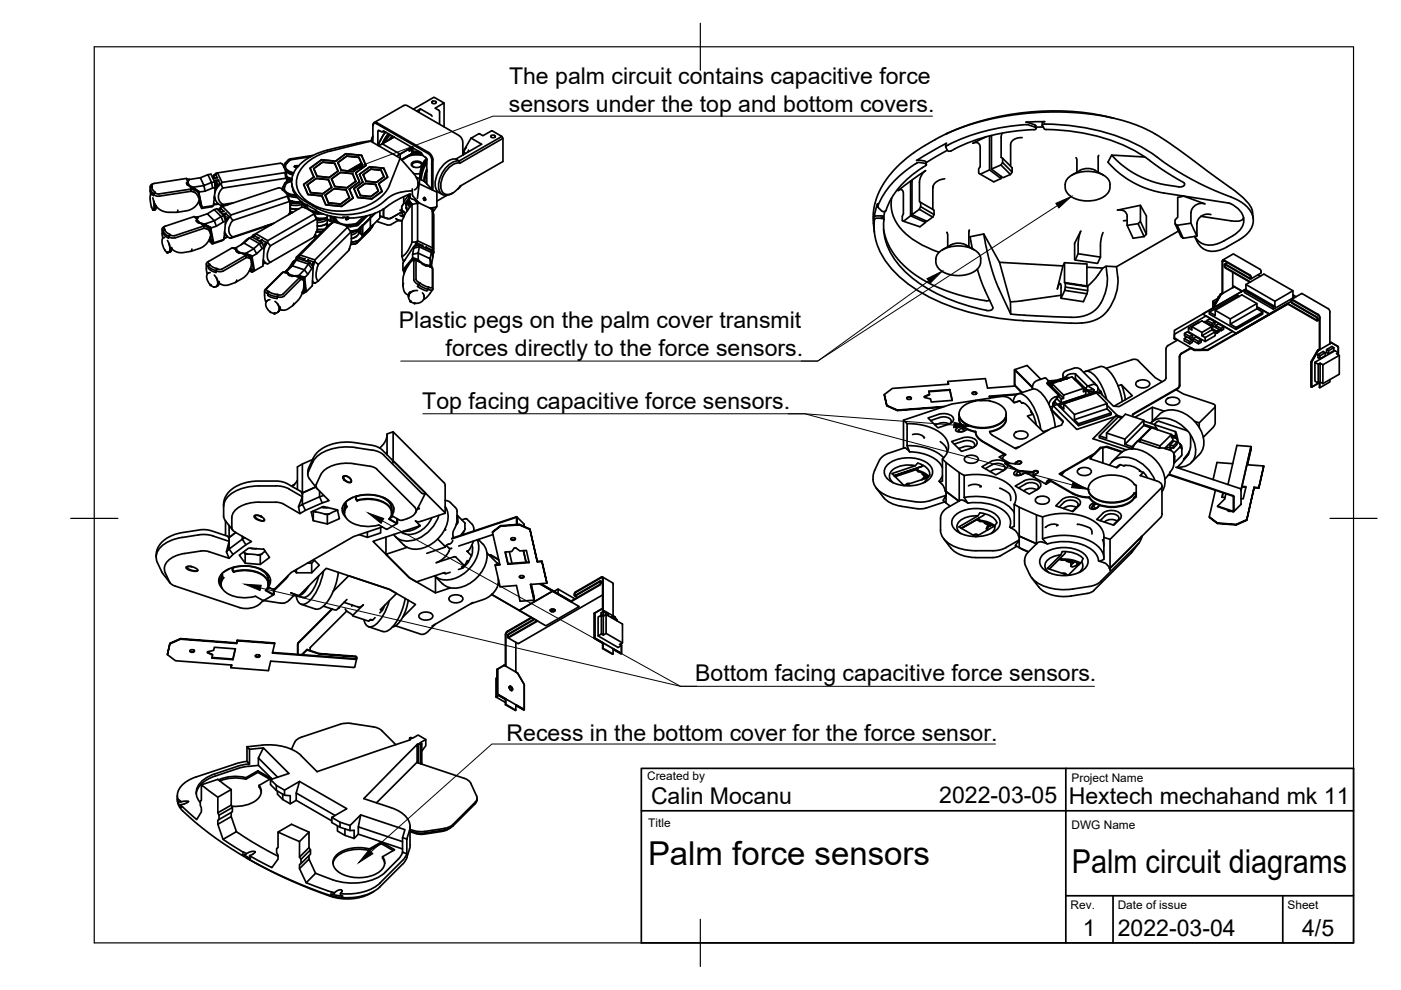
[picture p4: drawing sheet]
<svg xmlns="http://www.w3.org/2000/svg" width="297mm" height="210mm" viewBox="0 0 297 210" stroke-linecap="round" stroke-linejoin="round" font-family="sans-serif">
<defs><g id="words">
<g font-size="7">
<text x="137.4" y="183.5">Palm force sensors</text>
<text x="227.3" y="185.2">Palm circuit diagrams</text>
</g>
<g font-size="4.9">
<text x="107.9" y="17.8">The palm circuit contains capacitive force</text>
<text x="107.9" y="23.7">sensors under the top and bottom covers.</text>
<text x="84.6" y="69.6">Plastic pegs on the palm cover transmit</text>
<text x="94.5" y="75.5">forces directly to the force sensors.</text>
<text x="89.5" y="86.7">Top facing capacitive force sensors.</text>
<text x="147.4" y="144.5">Bottom facing capacitive force sensors.</text>
<text x="107.4" y="157">Recess in the bottom cover for the force sensor.</text>
<text x="138" y="170.6">Calin Mocanu</text>
<text x="199.1" y="170.3">2022-03-05</text>
<text x="226.6" y="170.4">Hextech mechahand mk 11</text>
<text x="229.6" y="198.6">1</text>
<text x="237" y="198.4">2022-03-04</text>
<text x="276.1" y="198.6">4/5</text>
</g>
<g font-size="2.5">
<text x="137.2" y="165.4">Created by</text>
<text x="227.2" y="165.8">Project Name</text>
<text x="137.4" y="175.4">Title</text>
<text x="227.2" y="175.8">DWG Name</text>
<text x="227" y="192.7">Rev.</text>
<text x="237" y="192.7">Date of issue</text>
<text x="273" y="192.7">Sheet</text>
</g>
</g></defs>
<!-- layer: Visible -->
<g fill="none" stroke="#000" stroke-width=".36">
<path d="M31.9 39.5l.1 1.7M31.9 39.7v.1M32 39.8a1.1 1.1 0 0 0 .6 1.3M32.3 39.5l-.4 .3M32.3 39.5a.97 .97 0 0 0 .6 1.2M32.4 39a.55 .55 0 0 0-.5 .7M39.5 37.8l.4 .7M39.7 38.8h.2M39.8 38.6l.3 .8M39.8 38.5l-.3 .3 .2 .5 .5 .1 .3 .7M39.8 38.7l-.2 .2M39.9 39l-.3 .1"/>
<path d="M40.1 38.1l-.6-.3-6.8 1.1-.5 .3 .1 .3M40.1 38h.1M40.1 39.3l.8 .4M40.2 38.1l-.4 .5 .2 .7M40.2 39.4l.8 .7M40.5 39.6l1.7 1-1.3-.9M40.5 39.6h.1M40.9 39.7l2.3-.4-.7-1.6 1.6-.7 .8 1.7-1.7 .6 .3 1.2M42.5 37.7l-2.3 .4M44.1 37l.6-.1 .8 1.7 .2 1.2-.4 3.8-.3 .2-2.2 .4-.7-1.4M45.1 37.6v.1M45.3 37.2l-.3 .3"/>
<path d="M45.3 37.2l-.1 .4M45.5 37.6l-.2 .2M45.5 38.6l-.6 .1 .2 1.2M45.5 38.9l.2 .1M45.6 37.8h-.4M45.6 39.2l.1 .2M45.6 38.9v.1M45.6 39.2l.1 .3M45.6 39.8h.1M45.7 39.8l-2.2 .7-1.3 .2 .6 3.3 2.5-.4M45.7 39.5v.3M45.7 39.5l-.1 .1"/>
<path d="M45.7 37.1h.1M45.7 37v.1M45.8 37h-.1M45.8 37l.3 .7M45.8 38.2l-.4 .1M45.8 39.1l.1-.6 .1 .4-.1 .2M45.8 39.2v.1h-.2M45.9 39.2l-.3 .7M45.9 39.7l-.3 .6M46.1 36.6l-.8 .6 .5-.1M46.2 37.7l-.7 .1-.1-.2-.1 .2M46.3 39.2l.1 .1"/>
<path d="M46.3 39.2l-.4 .5M46.3 38.2l.3 .7M46.3 38.3h.1M46.3 38.3l-.4 .2M46.4 38.1l-.6 .1M46.6 39h.1M46.6 38.9l-.3 .3M46.6 38.9h.1M46.8 39l-.9 1.1-.4 .9M46.8 39l.4 .9M47.1 38.7l-.2 .3M47.2 39.9a2.08 2.08 0 0 0 0 3.4"/>
<path d="M59.9 40v.3M60.4 36.6l.2 1.2-13.4 2.1M60.5 36l1 .6M60.6 36.3l-.2 .3-13.3 2.1-1-2 13.4-2.1 .4 .2 .7 1.5 .3 2.2M60.6 37.8l.2 .2v.6M60.6 36.4l.9 .5M60.7 38.9l-.3 .7a1.46 1.46 0 0 0 1.6 1.7l.7 .1M60.8 34.6a1.11 1.11 0 0 0-.1 1.2 1.11 1.11 0 0 0 1 .7M60.8 37.5l.7 .3M60.9 37.6l.3 .1M60.9 37.8l1 .4M60.9 37.9l.1 .1"/>
<path d="M60.9 38.3h.1M60.9 37.9l-.1 .1M60.9 38.3l.1 .2M61 38l.7 .3M61.2 37.7l.5 .2M61.5 37.9l.4 .1M61.5 36.9l.6 .2M61.5 36.6l.7 .2M61.6 33.7l-.4 .2a1.87 1.87 0 0 0-1 1.5v-.1M61.7 38h.2M61.7 36.5l.6 .2M61.8 38.5l-1.1 .4"/>
<path d="M61.8 38.2l-1.1 .4a1.52 1.52 0 0 0-.8 1.5l.1 .2M61.9 38.9v.6M61.9 39.3l.3 1M61.9 39.5h.1M62.8 35.2l-.4 .2h.6h.1h-.6l-.1-.1 .9-.1M62.8 35.2h.5M63.3 35.2l-.8 .2h.3l-.3-.1 .3-.1M63.3 35.2h-.5M64.4 39.1l.9 2.1 3 .4M65.2 39.2l1.8-1.4 2.6 .3 .7 1.6M65.2 39.4v-.2l.7 1.6M65.7 35.7l2.5-1.8 2.9 .3 2.2-1.6 3.4 .3 .9 2.2-2.2 1.6 .8 1.8-2.1 1.6 .8 1.9-2.5 1.8-3.4-.4-.8-1.9-2.9-.3-.9-2.1 2.1-1.6z"/>
<path d="M65.8 35.7l.8 1.8-2.2 1.7M65.8 33.2l-4.1 .7-.9 .7M66.4 32.9l-4.8 .8M66.5 35.7l.7 1.7 2.6 .2M66.5 35.7l1.9-1.3 2.6 .2 .6 1.7M66.5 37.5v.1M66.6 35.9l-.1-.2 .7 1.7 2.6 .2M67 37.8l-1.8 1.4 .6 1.6 2.7 .3 1.8-1.4-.7-1.6M67 37.8l2.6 .4M68.2 33.9l2.9 .3 2.2-1.6 3.3 .3 1 2.2-2.2 1.6 .8 1.8-2.2 1.6 .8 1.9M68.2 33.9l-2.4 1.8M68.2 33.9h.1"/>
<path d="M68.4 34.4l-1.9 1.3M68.4 34.4l2.6 .3M70.1 32a9.7 9.7 0 0 0-6.9 5 5.1 5.1 0 0 0 3.1 6.4 13.5 13.5 0 0 0 15.1-2.2l1.2-1.9 2.2-5.8-6.2-3.6-8.6 2.1M70.3 39.7l-1.9 1.4-2.5-.3M70.3 37.9l1.9-1.3 2.5 .2 .7 1.6M70.4 38.1l-.1-.2 .7 1.6M71 34.6l.7 1.7-1.9 1.3M71.1 34.2h.1M71.6 34.5l1.9-1.4 2.6 .3 .7 1.6M71.6 36.3l-1.8 1.3M71.7 34.7l-.1-.2 .8 1.6 2.5 .3 1.9-1.4M73.3 32.6h.1"/>
<path d="M73.5 33.1l-1.9 1.4 .7 1.6 2.6 .3 1.9-1.4-.7-1.6M73.5 33.1l2.6 .3M74.8 36.8l.7 1.7-1.9 1.3-2.6-.2-.7-1.7 1.9-1.4 2.6 .4M75.1 40l.8 1.9 2.9 .3M75.4 38.5l-1.8 1.3-2.6-.2M75.4 36.7l.1 .1M76.2 36.9l.7 1.7-1.8 1.5M76.7 32.9v.2M76.9 38.6l-1.9 1.4 .8 1.9 3 .3 2.2-1.6-.7-1.7M77 37l.6 1.4 2.2 .3 1.6-1.2-.6-1.4-2.2-.2-1.6 1.1 .1 .2M77.4 38.9l2.2 .2M77.4 38.9l-1.6 1.1 .6 1.5 2.2 .2 1.6-1.2-.6-1.4 .1 .1"/>
<path d="M78.4 35.4l3 .3M78.4 35.4l-2.2 1.5 .7 1.7M78.4 35.4l3 .3 .8 1.9-1.9 1.3M78.4 35.4l-2.2 1.6M78.6 29.9l-2.4 .4-7 1.6-2.4 .8-1.8 1.1-2 1.7-.9 1.6-.2 .8v1.1l.5 1.6 1.5 1.6 3.5 2 2.2 .9 3 .4 3.6-.3 2-.6 2.2-1.1 2.6-2 2-.7M78.6 35.9l-1.6 1.1 .6 1.4 2.2 .3 1.6-1.2-.6-1.4M78.6 35.8l2.2 .4M79.1 29l-.4 1M79.1 28.8l-.4 1.2M79.1 26.6v3.6M79.1 26.7l.2-.5h.6l10.8 6.3M79.3 26l6.3-3.6 .6-.1 11.4 6.6 .5 1v3"/>
<path d="M80 26.1l10.9 6.2 .5 .5 .4 1.2v6.3M80 26h-.7l-.2 .6M80.1 27.8v3M80.3 38.9l.7 1.7M80.6 27.8l-.4-.2-.1 .2M80.8 30.7l2.7-1.6-2.5 1.4 3.8 2.2M80.9 27.9l.8 .1-.9 1.4-.6 1.5 .6-.2M81.3 27.8l8 4.7M81.3 27.8h-.7M81.4 35.8v-.1l.8 1.9-1.9 1.3 .1 .2M82.3 28.4l-1.3 2.1M82.5 28.4l-1.2 2"/>
<path d="M82.7 28.6l-1 1.5M83.1 28.8l-.6 .8M83.4 29l-.7 .5M83.4 29v.1M84.5 32.8l2.8-1.6-2.5 1.5v.8l2.8 3.2M84.5 32.8l-.3 .3M85.3 33.9l-.1 .1M87.3 31.4l-.5 .5M87.4 31.3l.1 .1M87.4 31.3h.1M87.4 31.9l1.4 .2M87.4 31.9v.4l.2 .1-2.5 1.5"/>
<path d="M87.4 32.3l1.9 .1M87.5 32.6l1.9 .1M87.5 31.4l-.1 .5M87.5 32.6l-.1 .3M87.6 36.6a2.6 2.6 0 0 1 .7 3.4l-.4 .3M87.6 23.1l4.4-2.5 2.1 1.2-1.9 1.1 .8 .4 .2 .4M87.6 32.4l-2.5 1.5M87.7 36.8h1.4M88.2 37.6l.6 .2M88.6 38.7l.1 .6M88.6 38.9l4 1.8v3.1l-1.5 .3M88.8 23.8l.3-.7 2.2 1.2"/>
<path d="M88.8 37.8l.2 .3-.5 4M88.8 37.8l1 .6M89.1 36.9v.8M89.1 37.8v.2M89.1 35.3a.53 .53 0 0 0 .2-.6 .53 .53 0 0 0-.7-.3h-.5l-.5 .2a.44 .44 0 0 0-.2 .5 .44 .44 0 0 0 .4 .3M89.1 23.1l-.8 .5M89.3 32.4h-1.7l-2.5 1.5M89.4 32.7h.1M89.5 35l-.2-.5-.7-.3-.9 .1-.5 .4 .2 .5 .6 .3 .9-.1 .6-.3M89.7 33l-1.7-.2-1.2 .3M89.8 38.4l1.9 1.9M90 33.3l.4 .2 .1 .3v5.2"/>
<path d="M90 33.2l-.7-.8h-1.5l-2.6 1.5M90.4 33.6a4.6 4.6 0 0 0-1.3 3.3M90.5 33.8l-.2 .2a7.3 7.3 0 0 0-1.2 3.8M90.5 36.3l-.5 2.2M90.5 35.9l-.5 1.5-.1 1M90.5 34.5l-.9 1.8-.3 1.8M90.5 33.9l-.9 1.8-.5 2.3M90.5 33.8l-1.1 2.3-.3 1.7M90.7 32.5l.5 .5 .4 1-.1 6.1M91.3 24.3l.3 .4M91.7 21.5l.4-.1 .4 .4-.6 .2-.4-.2zM93.2 23.7v2.6"/>
<path d="M94.1 21.8v5.1M96.7 33.7a4.1 4.1 0 0 0-3.8 2.9 3.9 3.9 0 0 0-.2 3.9l1.1 .7M97.7 39.4l-.7 .7M98.2 32.3v.6M98.4 32.3l.3 .2M98.9 31.3l-.5 .9M99.3 31.8l-.2 .5M99.8 29.3h.2M101.5 28.4l-1.7 .9-1.6 3M101.5 28.4h.2M101.7 28.4l.7 .4 1.9-1.1 2.1 1.2-9.1 5.2-.7-.4 5.5-3.1-2.1-1.2M104.2 28.7l.5-.1 .3 .4-.6 .2-.3-.2z"/>
<path d="M106.4 28.9l.2 .4-9.1 5.3-.2-.5a4.2 4.2 0 0 0-3.6 2.7l-.3 .6a3.3 3.3 0 0 0 .3 3.8 1.95 1.95 0 0 0 2.1-.2M106.6 29.3v4.9l-9.1 5.3a3.3 3.3 0 0 1-3 1.7 2.11 2.11 0 0 1-.9-2.8 5 5 0 0 1 3.5-3.9l.4 .1M193.1 38.4l-2.7 2M193.1 38.4v7.4l3.1 1.4M193.1 38.4l.3 .1M194.3 34l.4-.1 1.4 .3 .2 .1 .1 .6M194.4 34.5a18.5 18.5 0 0 0-8.3 9.4l.9 .9h.7a18.8 18.8 0 0 1 8.7-9.8v-.2l-.3-.2-1.2-.2-.5 .1M196.2 36.2l-2.8 2v7.3l1.5-1.1M196.2 36.2l-.7 .7-.5 1.3-.1 4.6 .3 .1v.9l2.8 1.7M197.8 39.6h.1M200.3 37.9l-1.5 .5-.6 .4-.4 .6v5M200.5 31.2v-.7l.2-.1-6.4 3.6"/>
<path d="M200.8 28.3l3.8-1.5 3.8-1.2 3.9-.8 5.3-.8 3.5-.2h4.7l3.5 .2 5 .7 5.1 1.3 2.6 .9 2.4 1.2 5 3.3 11.5 8.4M200.8 28.3l-5.2 2.9-3.2 2.2-3 2.9-2.4 3.2a12.9 12.9 0 0 0-1.8 7.9l.2 1.8M200.8 28.3l-.3 .2M200.8 31.9l-4.5 2.6M209 29l-2.7 1.4 .4-.2a.91 .91 0 0 1 1.1 1.1v4l-.3 .5v.9l3.2 1.9 1.5-.7v-.5M209.8 28.8v7.2l2.4 1.9M209.8 36l-2 .9M210 28.8l.2 .1M210.2 28.7v7.1l2-.8M210.2 35.8l2.4 1.9 1.6-.7M212.2 35l2 2M212.5 28.3l-.2 .6v4.5l2.3 2.2v.9l-2-2v-.9"/>
<path d="M212.6 34.5l-.4 .5M214.6 36.5l-.4 .5M216.7 29.2l-1.1 .1a1.52 1.52 0 0 0-1.3 1.5v4.5M217.6 26.4l1.9 .6 .2 .3-.5 .2M217.6 26.4a38.6 38.6 0 0 0-17 4.6l.3 1h.7M219.2 27.5a38.7 38.7 0 0 0-17.5 4.5M221 26.6l.5 .8a44.8 44.8 0 0 1 18.8 4.4l1.2 .7a80.2 80.2 0 0 0 9.4 6.2l.3 .3-.1 .3-.5 .3h-.6l-4-.6-2.7-.9-2.1-.9-2.1-1.3-1.9-1.5-1.5-1.5M221 26.6v-.6l.5-.2-4 .1 2 .6 .2 .7M221 26.6l.2-.2a43.6 43.6 0 0 1 21.9 5.4 73.6 73.6 0 0 0 12.7 7.8l3.5 1.5a11.2 11.2 0 0 1 5.4 3.1 3.9 3.9 0 0 1-1.1 6.1l-.8 .5M221.2 26.9l-1.5 .1M226.7 37.5a7 7 0 0 1 7.8 0 2.52 2.52 0 0 1 .8 2.4l-.4 1-1 .9-1.5 .6-1.4 .2-1.7-.1-1.6-.5-1.2-.9-.6-1a2.81 2.81 0 0 1 .8-2.6zM228.1 33.4l.2 .4v2.7"/>
<path d="M229 36.1l-1.8 1M229 36.1a3.5 3.5 0 0 1 3.2 0M232.2 36.1l1.8 1M232.9 32.9l-.1 3.6M236.2 25.1a55.1 55.1 0 0 0-35.4 3.2M242.7 33.3l-7-.4-.8 1.5 1.5 1.5 2.3 1.9 2.5 1.4 2.2 .9 3.2 .8 14.3 2.3M260.9 39.8a12.6 12.6 0 0 1 4.5 4.6l.3 2M31.9 40.1l.2 .9 .5 .5M32.1 41.3l-.1-.1a4.4 4.4 0 0 0 .1 2.7M32.1 43.9h.1M32.1 43.9l.3 .6M32.4 41.9a3.9 3.9 0 0 1 .1 2.6l-.1-.1 .1 .1"/>
<path d="M32.5 41.1v.4M32.6 42.6a2.25 2.25 0 0 1-.1 1.9M32.6 42.8l.4 .7M32.8 44.4l-.2 .1M32.8 44.4l-.3 .1M33.1 43.5l-.1 .8-.2 .1M33.1 43.6l-.1 .7-.1 .2M33.1 43.7l.7 .7 .9 .4 .9 .2h1.9M34.4 48.6l.1 1.9M34.6 49a1.39 1.39 0 0 0 1.2 1.5M34.6 48.9a1.59 1.59 0 0 0 1.2 1.2M34.7 48.1l-.3 .5 .2 .4"/>
<path d="M34.7 50.4h-.1M34.9 50.4h-.2a2.35 2.35 0 0 0 .2 2.6M34.9 48l-.2 .2M34.9 48.6a1.39 1.39 0 0 0 1.1 1.1M34.9 53l.1 .1M34.9 53l.6 .6M35.5 53.5v.1M35.5 51l.5 1.5a.69 .69 0 0 1-.6 1M35.6 53.6h-.1M35.8 53.5h-.1M35.8 50.1v.4M35.8 51.6l.3 1.3-.3 .6"/>
<path d="M36.1 53.4h-.1M36.4 52.5l-.1 .7-.4 .2M36.4 52.7l.6 .5 .9 .3 1 .1 1.6-.3M36.4 52.5l-.1 .6-.2 .3M40.5 40.1l1 .3 .7 .7-.5-.6-.5-.3M40.5 40.5l1.1 .5 .6 1.1M40.5 40.1l-6.8 1a.75 .75 0 0 1-.9-.4l-.3 .4M40.5 40.1v.4l-6.7 1.1a1.17 1.17 0 0 1-1.3-.5M40.7 52.8l-.2 .5M41.1 40.1l.1 .1M41.1 45.9l.7 .6M41.5 40.2l.1 .1"/>
<path d="M41.6 46.8h.3M41.7 46.1l-.6-.2-6 2.1-.4 .3 .2 .3-.3 .4M41.7 46l.2 .1M41.8 46.5l-.2 .3 .4 .5h.5l.7 .6M41.8 46.6l.6 .7M41.8 46.6l-.2 .3M41.8 46.1h.1M41.9 46.2h.1M42 47l-.2 .1M42.1 40.7l.6 3.2-.6-1.2M42.1 40.8l.1 .2M42.2 40.6v.1"/>
<path d="M42.2 42.4l.3 .9M42.3 42.3l.4 1.3M42.3 41.8a3.3 3.3 0 0 1-2.8 2.9l-1.9 .3 .1-.5M42.4 47.3l.9 .2M42.5 47.3l1.8 1.1M42.8 44v.2M43.2 47.9l-6.2 2.1h-.5l-.5-.3-.2 .4M43.2 47.9v.5l-6 2a1.43 1.43 0 0 1-1.4-.3M43.2 47.9l.7 .2M43.2 48.4l.5 .1M43.3 47.5l1.4 .7-1.8-.7M43.3 47.5l2.1-.7-1.4-1.5 1.4-.9 1.5 1.5-1.5 .9 .5 1.2"/>
<path d="M43.5 47.7l.2 .2M43.7 48.5h.2M43.8 56v1.2l.2 .9M43.9 48.1l.6 .5 .2 .8a3.6 3.6 0 0 1-2.5 3.3l-1.7 .6M43.9 48.5l.4 .3 .3 .9M44 45.3l-2.1 .7-.1 .6 .4 .7M44 48v.1M44.2 56.4v.4M44.2 56.4l.4 .5 1.2 .5M44.2 56.8l.4 .5 .8 .3 .4 .2v-.4M44.2 57.9h.1M44.3 55.4l-.2 .4 .4 .3-.3 .3"/>
<path d="M44.5 56.1l.7 .6 .8 .2M44.5 50.5l.4 .6M44.6 48.3h.1M44.6 57.8a.98 .98 0 0 0-.6 1.6l.7 1.1M44.6 48.3l.5 3-.2 .1-.6-.5M44.6 48.4l.1 .2M44.6 50.2l.2 .8 .3 .2M44.7 48.2v.1M45.3 51.5l-.3 .2M45.3 43.1l.1 .2M45.4 58.3l.6 1a.91 .91 0 0 1 .2 1 .91 .91 0 0 1-.9 .5M45.4 44.4l.6-.1 1.5 1.4 .3 1.2-.3 3.9-2.5 .9-.7-.7"/>
<path d="M45.4 41.8l.3 .6M45.5 41.5a2.26 2.26 0 0 0 1.3 2.1M45.5 42l.1 .1M45.9 43.3l-.6 .1M45.9 58.9a1.35 1.35 0 0 1-.1 1.9M46.2 43.2l-.9 .1M46.3 43.2l-.4 .1M46.4 59.7a.85 .85 0 0 1-.4 1M46.5 59.7l-.1 .6-.3 .3M46.7 44.8v.1v-.1M46.7 44.8l.2 .2M46.8 43.9l-.5 .6"/>
<path d="M46.8 44.2h.1M46.8 44.2l.6 .6M46.9 44.2l-.5 .2v.2M47.2 43.8l11.9-4a4.2 4.2 0 0 1 2.4 5.2M47.2 43.8l1.8 1.8M47.2 43.8l-.4 .1M47.2 43.4l-.4 .2M47.5 45.7l-.6 .2 .4 1.2M47.6 45.6l-.1 .2M47.6 44.8l-.8 .2M47.6 49.4l.5 .7M47.6 49.5l.3 .3"/>
<path d="M47.6 49.1l.3 .7 .9 .7M47.7 49.6l.1 .1M47.7 46.3v.1M47.9 45.2l.6 .7M47.9 45.9l-.2 .3M47.9 45.3l-.3 .3 .3 .3M48 45.2l-.8 .2M48 50l.1 .1a.37 .37 0 0 1-.6 .3M48.2 50.3l-.7 .2M48.2 46.2l.2 .1M48.2 46.2l-.4 .7-1.9 1.1-1.2 .3 .6 3.2 2.2-.7M48.4 43.4l-1.5 .2"/>
<path d="M48.5 45.9v.1M48.5 45.9l-.3 .3M48.5 45.9h.1M48.8 45.9l-1 1.7M48.8 45.9l.5 .9M49 45.6l-.2 .3M49 50.5h-.2M49.3 52.5l.8 .5-.2-.3h.2M49.3 52.5l.8 .2M49.3 52.5l-5 2.9a.54 .54 0 0 0-.5 .8l.4 .2M49.3 50.2l-.5 .3M49.4 46.7a2.19 2.19 0 0 0 0 3.5"/>
<path d="M49.4 43l-2.2 .4M50.1 53.1h.1M50.2 53.1h.1M50.1 53v.3l.6 .4h.5l.9 .5M50.2 59.4l-.3 .5-1.6 .6h-.9l-.9-.4M50.2 53.1l.8 .6M50.3 53.3h-.2M50.4 53.5h.1M51.1 53.6l1 .1M51.2 53.7l1.1 .4M51.7 51.5l2.1 1.2 1.2-1-2.1-1.2 .5-.3 2.1 1.2 .5 1.1-.3 3.9-1.7 1-.5-3.1 .9-.5 1.6-1.3M51.7 51.5l-1.7 1 .4 1 .4 .2"/>
<path d="M51.7 51.5l1.2-1-.6 .3-1.2 1.1M51.9 53.8v.1M52.1 54.2l-5 2.8-.5 .1-.6-.2-.2 .5M52.1 54.2l.2 .4-4.9 2.8a1.64 1.64 0 0 1-1.6 0M52.1 53.7l1.3 .5-.1 .1-1.6-.5M52.1 53.7l1.7-1 .6 1.1M52.1 54.2h.4M52.3 54.6h.3M52.3 54l.1 .1M52.4 54.1l.2 .1M52.5 54.2l.5 .2 .3 .9v.8l-.3 1.1-1.1 1.5-1.9 1.2M52.6 54.2l.3 .1"/>
<path d="M52.7 54.6l.4 .4 .2 .7M52.7 54.1l-.1 .1M52.9 57.4l.5 .3 .6-.3M53.1 57l.3 .1M53.1 56.7l.2 .4 .4 .1M53.3 54.3l.4 2.9-.4 .2-.3-.2M53.3 54.3h.1M53.3 54.5l.2 .1M53.4 54.2l.1 .1M53.4 50.2l.2-.3 .6-.4 2.6 1.5M53.9 49.7l-.3 .6M54 50.1l.9 .4"/>
<path d="M54 50l-.4 .3M55 50.5l-.6 .3M55.5 51.4l-.5 .3 .6 1M55.5 51.4l.2 .2M55.5 50.9l.9 .5M55.5 50.8l-.5 .3M55.5 50.9l-.3 .3M55.6 50.9h-.1M55.7 51.5l-.1 .2M55.8 55.5h.1M55.8 55.3l.4 .4M55.8 55a.85 .85 0 0 0 1.2 .8l.3-.2"/>
<path d="M55.8 55.5l.1 .1a.24 .24 0 0 1 .1 .2 .24 .24 0 0 1-.2 .2M55.9 52.1v.1M56.2 51.7l.1 .2M56.2 55.7l.2 .2M56.2 51.7l-.3 .4M56.4 51.4h.1M56.4 51.4l-.1 .1M56.4 51.4l-.2 .3M56.7 51.4l.6 .7M56.7 51.4l-.7 1.4M56.8 51l-.1 .4M56.8 47.8l-7.8 2.7"/>
<path d="M57.3 52.1a2.94 2.94 0 0 0-.2 3.3l.3 .2M57.6 47.6l-1.5 .5 .7-.3M57.8 47.5l-1 .3M58.1 47.3l-8.8 2.9M59.9 40.2h.1M60.6 57.8l.5 .2-1.1-.3-3.5 3.5M60.7 57.4l.7 1zM60.7 57.4l-.1 .3M60.7 57.7h.1M60.7 57.8l.4 .2M60.8 41.1l2 .5M60.8 57.8l-.4-.1-.7 .2-3.6 3.7a.75 .75 0 0 0 .7 .6"/>
<path d="M60.8 57.7v.1M60.9 41.6l.4 1.1-12 4.1M61 41.3l-.1 .3-11.9 4M61.1 41.5l2 .4M61.2 58.1l1.1 .4h-.1M61.2 58.3l-.1-.2 .1 .2 .8 .3 .5-.1 1 .3M61.2 56.8l-.6 .7M61.3 58.2v.1h-.1h.1M61.3 42.7l.2 .2v2.1l-.3 .5M61.3 45.3h.2M61.5 42.6l1.7 .3 .7-.1v.2M61.5 42.9h1.6"/>
<path d="M61.5 42.6l.5 .1M61.5 44.9l.5 .2M61.6 44.2h1.8M61.6 44.2l1.7 .1M61.8 43.5h.1M62 56.4l-1.2 1.2M62 42.8l1.3 .2M62.1 55.6l1.1-.8 2.5 .8 .7 1-.2 4-1.3 1.3-.3-3.1 1.8-2.2M62.1 55.6l.7-.5-.8 1.3-.8 .4zM62.1 40.3a5.9 5.9 0 0 0 2.8 3.2M62.5 58.5l1.1 .2M62.8 54.5l7-6.9 .7-.4-6.9 6.9 3.2 1"/>
<path d="M62.9 54.5l-.2 .6M63.2 54.8l-.4 .3 2.6 .9-.9 1.2-2.5-.8M63.3 54.3l-.5 .2M63.3 58.4l1.2 .3-.2 .1-1.4-.2M63.3 58.4l-1 .1M63.5 54.6l-.2 .2M63.5 58.8l-3.5 3.6-.4 .1h-.5M63.5 58.8l.3 .5-3.5 3.4M63.5 58.8h.3M63.5 54.6l1.1 .3M63.5 42.9l-.2 .1M63.6 58.7l.4 .2"/>
<path d="M63.6 54.1l-.3 .2-.2 .5M63.8 58.7l-.1 .1M63.8 58.8h.1M63.9 43l.1 .2M63.9 42.8l-.4 .1M63.9 42.9l-.9 .2-1.4-.1M63.9 58.8l.3 .3 .2 .6M64 43.3l-1 .3-1.4-.2M64 43.3v.6M64 43.3l.7 .6M64 43.2l.5 .3M64 59.2l-.2 .1"/>
<path d="M64 59.2l.3 .2 .1 .3v1.2l-.2 .9-.7 1.5-1.4 1.4M64.1 43.3h-.1M64.3 58.9l.4 2.8-.6 .3 .5-.5M64.3 58.8v.1M64.3 59l.3 .1M64.5 43.2v.4l.1-.1M64.5 58.7l.1 .1M64.6 54.9l-.2 .2M64.6 54.9h-.1M64.6 43.3v.3M64.6 43.6l.1 .1M64.7 54.8l-.3 .3"/>
<path d="M64.7 43.4v.7v-.3M64.7 43.5l.3 .7M64.9 43.3l2.1 1.2M64.9 43.5h.3M65 43.6v-.1a2.12 2.12 0 0 0 2.4 1.4M65.3 58.2l-.8-1-1.2 1.2M65.3 55.2l1.1 .3M65.4 55l-.3 .4M65.4 55.2l-.2 .3M65.7 55.6l-.3 .4 .7 .9M66.3 59.8l.1 .1M66.3 59.6a.56 .56 0 0 0 .4 .4 .56 .56 0 0 0 .6-.3l.2-.1"/>
<path d="M66.3 44.9l1.1 .2M66.4 59.9l.3 .1M66.4 55.5l-.1 .4M66.4 45.1l.1 .3-9.7 5.6M66.5 55.6h-.1M66.5 55.5v.1M66.5 56l-.2-.1-.2 .3M66.5 45.4l.6 1-9.8 5.7M66.5 50.3l-9.2 5.3M66.6 45.3l1.9 .1M66.8 49.8l.1-.1 .1 .3-.5 .3M66.8 55.1v.4l-.4 1.1"/>
<path d="M66.8 55.5l.7 .6M67 44.5v.2M67 44.7h.2M67.1 49.1l1.1 .1M67.1 46.4l.2 .2v2.1l-.8 1.6M67.2 44.8a13.4 13.4 0 0 0 5.6 1.4l.3-.1M67.2 46.4h.2M67.3 47.9l.9-.1 1.2-.5-.8 .5-1.3 .2M67.4 45.1h.5M67.5 56.1a4.1 4.1 0 0 0-.2 3.3l.2 .2M68.3 41.5l.8 1.9 3.3 .4M68.5 46.4l-1.2 .2-.9-1.5-1.8-1.1-.6-.1-9.8 5.6"/>
<path d="M68.7 48.7h-1.4M69 41.4l1.8-1.4 2.6 .3 .7 1.6-1.9 1.4M69 41.6v-.2l.6 1.6M69.2 46.2l-2 .1M69.3 48.1h.1M69.3 46.1v.2M69.3 46.2l-.7 .3-1.3 .2M69.3 46.3l.8 .5M69.4 46.1l-.6 .3h-1.4M69.4 46.6l-.1 1.5M69.4 46.6l1.2 .5M69.4 45.6v.4"/>
<path d="M69.4 46.5l-1 .5-1.1 .2M69.5 46.6h-.1M69.7 43l2.5 .3M70.1 45.8v1l.1-.1M70.2 45.8v1.1M70.2 46.8l.5 .2M70.7 45.9v1.2M70.7 46.3l.4 .8M70.7 46.1v.1M70.7 47.1h.1M70.7 46l.8 1.2M70.7 45.9v.1"/>
<path d="M71 46a2.53 2.53 0 0 0 3.2 1.6l1.5-.3M71.1 47.1l2.3 .8 .3 .3-6.9 6.9M71.1 47.1l-.6 .1M72.6 46l1.4 .1M73.4 40.3l-2.6-.3-1.9 1.4 .7 1.6 2.6 .3 1.9-1.4-.7-1.6M73.4 46.2l.2-.1-.3 .3 .1 .1 .5-.3-.5 .3zM73.5 46.2l.2-.1-.3 .2v.2l.5-.3-.5 .3zM73.7 48.2l.7 1-6.9 6.9M73.8 46.1h.1M74.1 40.1v.2M74.1 52.7v.1M74.3 47.8h-1"/>
<path d="M74.4 49.2l.1 2.2-.5 1.7-6.5 6.5M74.8 42l-2.4 1.7M75.2 48.9l-.7 .3M75.4 51.2l-.9 .1M75.6 50.1l-1.1 .5M75.6 48.9l-1.2 .2M75.6 50.1h-.1M75.7 48.8l-1.2 .6M75.7 51.5l-1.3 .3M75.8 40.1l1.6-1.2 2.2 .2 .6 1.4M75.8 48.7l-.2 .2M75.9 40.3l-.1-.2 .6 1.4 2.2 .2"/>
<path d="M75.9 48.7l1-1v2.3l-.1-.1M75.9 48.7l2.6-2.5v2.1l-1.6 1.6M76 48.6l-1.7 .4M76.1 48.7v.1a1.58 1.58 0 0 1-1.6 1.8M76.1 48.5l-.5 .8-1.1 .5M76.1 48.5l.3 .6M76.3 48.3l.1 .4M76.4 48.2v.3M76.4 48.2v1.1l-.3 .1M76.4 49.2l-.3 .2 .5 .2 .2 .3M76.8 47.9l2.7-2.7zM76.8 49.9l2.4-2.3-.3 .6-2.7 2.6-.8 .4"/>
<path d="M77.1 45.9l-1.5 1.4M77.6 45.8l-1.7 1.7-1.6 .3M77.9 45.7l-2 2.1-2.3 .3M78.4 48.8l-2.7 2.7 2.3-2.3 .5-.7v-.2l-1.7 1.6M78.5 45.6v.6l-1.7 1.7M78.9 48.1l-.5 .7M80 46.8v.2l2.1 .7M80.2 40.5l-1.6 1.2M80.5 44.8v1.3M80.5 46v.3l-3.6 3.6-.1-2M81 40.6l-2.2 1.6M81.2 44.4h.1z"/>
<path d="M81.3 44.4v1.7zM81.9 43.9a11.5 11.5 0 0 1-8.1 2.2M83.9 46.4l.5 .3-1.5 .9-.8 .1M83.9 46.3l.6 .4M84.8 45.6l.8 .3M84.8 45.7l.8 .2M84.8 44.6l.4 .1M84.8 44.5l.4 .2M85.2 44.1l.1 .5 .6 .7M85.2 45l-2.5 1.3h-.6l-1.6-.5M85.2 45.8l.2 .1M85.2 45.8h.1"/>
<path d="M85.3 46.8l-.8-.1 .7 .1M85.6 45.8l.1 .1M85.6 45.9h.1M85.6 41.7v1.4l-.3 .4a1.68 1.68 0 0 0-.1 1.6l.5 .7M85.6 43.1l.6 .2-.2-.1M85.7 55.3v.1M85.8 55.2h-.3l.2 .2M85.9 57.1l.1 .2M86.5 56.4l-.8 .8 .2 .4M86.6 42.8l-.5 .6v.7l.3 .5-.2-.5M86.7 42.7l-.6 .2M86.7 42.1l-.6 .8 .1 .3-.1-.3z"/>
<path d="M86.7 42.3v-1l-1.1 1.5M86.7 42.2l-.3 .3 .3-.1M86.7 41.2v1.1M86.7 42.3l.2 .4M86.7 42.4l.1 .3M86.7 42.5l-.1 .8 .3 .7M86.8 42.7v.4M86.8 43.1l.2 .3M86.8 42.7l.5 .7M86.8 42.7l.6 .6M86.9 41.1l.1 .9 .9 .4 .3 .4M87 43.4l.1 .2"/>
<path d="M87 41.1a19.9 19.9 0 0 0-5.1 2.8M87.2 43.4h-.1M87.2 43.3v.1M87.3 54.9l-1.9 2.3M87.4 43.3l-1.5 2-.7 1.6v7.5l.3 .9M87.4 51.3v-8l1.1-.2v8l3.2 1.4M87.4 40.4l-2.4 .4M87.4 51.3a5.7 5.7 0 0 1-2.2 3.1M87.4 40v1.3M87.4 41.3l.2 .3M87.5 53.9v.8M87.5 55.2l-.3 .2-.6 .8-.9 1.7-.3 1v1.6"/>
<path d="M87.5 55.2h.1M87.6 41.6l1.4 1.5M87.6 55l-.1 .2M87.6 54.7l-.3 .2 .3 .1 .1-.1M87.7 54.9h.1M87.7 55.3v4a1.44 1.44 0 0 0 .9 1M87.7 52.6l1.2-.3-.2 1.4-1.2 .2zM87.7 52.3v.3M88 55l.3 .2M88 55l.2 .2M88 55l-.6 .2M88.1 51.9h.2"/>
<path d="M88.2 55.1v4.1l.6 .7M88.2 55.2h-.6M88.2 55.2l1.1 .4-1-.4M88.2 42.7l.3 .4h.4l2.3 1.1 .5 .3v8M88.3 51.3h-.9M88.3 51.3l-.4 .9M88.3 55.2h.1M88.5 51.6h.1M88.5 51.6l1.1 .5M88.5 51.6l-.2 .5M88.5 51l-.2 .3M88.7 53.7v1.3"/>
<path d="M88.8 59.9l.2 .1-.2 .4M88.8 55.4l-1.1-.5-.1-.2 1.1 .3 .7 .9M88.9 52v.3l2.6 1.2-.3 1.4-2.5-1.2M89 60l.8 .5 1.1 .4M89.3 55.6l.3 .4 2.1 .8v4.1M89.4 55.7l1.1 .6h-.3M89.5 52v.1M89.5 52.1v.1M89.6 52v.3M89.9 41.9l.3 .2v.4l-.3-.2zM89.9 42l-.1 .1M89.9 41.9l.2 .1v.4l-.2-.1z"/>
<path d="M90.2 56.4h.2M90.3 52.3v.3M90.3 52.4l1.1 .5M90.4 52.4v.2M90.5 56.3h.7M90.8 56.4l.4 .1M91 56.4h-.1M91.1 56.4l-.1 .1M91.2 56.5h.1M91.2 56.5l.3 .2M91.2 56.3l.3 .2-.3 .1-.6-.3M91.4 52.9v.1"/>
<path d="M91.4 52.9v.2M91.4 53h.1M91.4 44.3l.4-.1v.7M91.5 56.7l.3-2.2-.3-1.3-2.6-1.2-1.2 .3-2.3 3.5v1.4l.3 .8M91.5 53.2l.3 1.3M91.5 56.7l.2 .1 .1 .4v4l-.3 .3-.7-.2M91.5 56.5v.1M91.5 56.7h.1M91.5 55.8l-.3-.9v1.4M91.7 52.5v.4M91.7 44.5l.3 1v8M91.7 52.9l.3 .6"/>
<path d="M91.7 52.9l-.1 .5M92 53.5l-.2 .6M92.6 43.8l-.8 1.1M94.7 41.4l-2.1 1.2M96 40.9l-.2 .1M186.1 43.8v-.6l-.7 2.8 .3-.2h1.3l.3 .1 .1 .6M187 46.3h.2M187.3 48.6l.7 2.5 1.5 2.8 2 2.3 2.6 2.1 3.6 2.1 4.3 1.7 5.6 1.4 1.6 .3 .6-.2M187.4 46.6l-.3-.3h-1.3l-.4 .2a12.5 12.5 0 0 0 3.4 10.2 31.7 31.7 0 0 0 15.7 9.2 54.8 54.8 0 0 0 12.5 2.1l10 .5M187.4 46.6a12.8 12.8 0 0 0 4 10.5 34.4 34.4 0 0 0 17.9 8.7l.9-.1 .2-.2 .1-.3-2.1-4.5-1.2-3.6M187.6 44.8l-.2 1.2M189 42a8.3 8.3 0 0 0 3.4 7.9 20.4 20.4 0 0 0 6.7 3.6"/>
<path d="M190.4 40.4l.3-.1a.66 .66 0 0 1 .7 .1 .66 .66 0 0 1 .1 .7v4.2l-.2 .5v1l.3 .1M193.1 45.8l-1.5 1.1M193.4 45.5l3.1 1.4 1.3-.9M194.9 44.4l2.9 1.6M195.2 43.8l-.3 .6M195.2 42.9l2.8 1.6v1M196.2 46.8v.4l-1.1 .9-3.5-1.2M198 45.5l-.2 .5M198.4 54.9a3.2 3.2 0 0 1 2.9-2.5 6.4 6.4 0 0 1 6.3 1.4 2.6 2.6 0 0 1 .3 1.8l-.5 1.2-1 .9-1.7 .6-2.1 .1-1.7-.3-1.6-.9-.7-.9-.2-1.4M199.8 53a5 5 0 0 1 4-1.4l1 .3 1.7 1.1M200.7 49.3l.2 .5v2.5M205.5 48.8l-.1 3.5"/>
<path d="M206.2 52.7l-.5-2.5 2.9-.6 3.3 6 13.5 .8 .3-.7 4.7 .3v4.6M208.6 49.6l1 5 1 3.7 1 2.5 2.7 5.8-.1-2.6-2.3-8.4M225.4 56.4l-1.2 4.9 .5-1.2a.7 .7 0 0 1 .3 .9M225.7 55.7v4.2M228.6 51.9v1.9l4.7 .7v-2.4M228.6 53.8l-.6 1.3M228.6 51.8l.2-1.5 .3-1.3-1.3 2.6v3.4l.2 .1 4.7 .8 .6-1.4M233.8 56.8l-1.7 2.4-1.6 1.5M233.9 49.3l-.4 1.3-.2 1.5M234.5 56.4a10.5 10.5 0 0 1-1.1 7.9M236.7 56.6l.3 2.2M236.9 44.5l4.9-1 1.3 2.3v3.9"/>
<path d="M236.9 44.6a1.53 1.53 0 0 1 2.1 1.3M237 58.8a10.4 10.4 0 0 1-2.1 7M239 45.9v1.9l1.2 2.7 2.4-.3M239 46.8h-.8M241.3 47.4l.5-.5 1.3 2.8-.5 .5zM241.3 47.4l-2.3 .4M241.8 43.5v3.4M249.1 47.4l1.3 2.8 .5 .3-1.3-2.7M249.9 49l-13.2 7.6-2.2-.2-.7 .4-3.4-.1M251 41.6l-1.3 .3v4.2l-.6 .5v.8l.5 .4 2.9-.5M251 41.6l4.4 1.6M253.3 50.1a4.4 4.4 0 0 0 2.7 3 5.2 5.2 0 0 0 4.1-.7"/>
<path d="M253.8 50.1l-2.9 .4M254.6 45.9l6.4 .9M255.5 43.2a2.27 2.27 0 0 0-3 1.9v2.2l1.3 2.8v-2.7M256.7 45.5a2.27 2.27 0 0 0-2.9 1.9M259.2 55.5v6.7M259.2 55.5l.1-.2h.3l5.4 3.1 .2 .3M259.6 56.2v.2M259.6 56.2l.2-.2 5.2 3 .2-.1M259.6 56.4l.3 .4 5.1 3M259.7 56.2v.3M259.7 56.2l.2-.1 5.1 3M259.7 56.5l.2 .2 5.2 3.1"/>
<path d="M260.2 55.7l-.5 .3M260.9 43.1a3.9 3.9 0 0 1 2.7 4.5 4.5 4.5 0 0 1-2.2 2.4 9.1 9.1 0 0 1-5.2 2 3.4 3.4 0 0 1-2.9-1.9M261.4 57.7v3.3l.3-.2-.1-.1-.2 .2 .2-.2 1.5 .9v.3v-.3l-1.4-.8-2.8 1.6 .3-.2-.4 .1 .3-.1v-6.8l.2-.3 5.7 3.2 .3 .4M261.7 53.9l5.4 3.2 .2 .2 .1 .5M261.7 53.9h-.3l-2.2 1.2M262.8 50.8l-2.7 1.6M263.7 46.1a1.09 1.09 0 0 1-1.3 .8l-1.3-.1M265.1 58.7v.2M265.2 58.8v.2M265.3 59l-.3 .1M266.7 58.2l.5 .3M267.3 57.9l-2.1 1.3"/>
<path d="M267.4 57.7l-.1 .2M44.7 60.5l.7 .4M45.3 60.8v.1M45.4 60.9h.1M46.1 60.6h.1M56.1 61.7v1.5l.3 .9M56.5 61.2v.4l.5 .2-.2 .4M56.6 63.8h.1M56.7 63.7l-.1 .1M56.8 62.2v.4l1.1 .5 .9 .2v-.4M56.8 62.2l.6 .4 1.4 .3M57 61.8l1 .5 .9 .1"/>
<path d="M57.2 63.5a1.26 1.26 0 0 0-.9 1.1 1.26 1.26 0 0 0 .7 1.3l.4 .3 .8 .3M57.3 66.2h.1M58.3 66.5h.1M58.3 63.9a1.43 1.43 0 0 1 .3 2.5h-.4M58.8 62.9h.1M58.8 64.4a1.34 1.34 0 0 1 .1 1.8M59.1 62.5l-.3-.1v.5M59.2 66h-.1M59.4 65.1l-.1 .5-.2 .4M59.4 65.1l-.2 .8M60.3 62.7a1.47 1.47 0 0 1-1.4 .2M62.1 64.8l-1.5 .9-.5 .1-.7-.2"/>
<path d="M62.3 64.3l-.2 .5M64.7 61.5l-.5 .2M64.9 61.9l-.6 .3h-.2M85.6 60.1a1.35 1.35 0 0 0 0 1.3l.3 .7 .7 .5M86.9 61.9l-.3 .9M87 61.9l-.3 .4-.1 .5M87 63.8v.1M87 63.9l.8 .4M87 63.9h.1M87.8 61.6a1.4 1.4 0 0 0-1.2 1.4M88.5 61.6a1.39 1.39 0 0 0-1.6 .6 1.39 1.39 0 0 0 .2 1.7M88.6 60.3l.2 .1"/>
<path d="M88.8 60.4l-.3 .3 .8 .5 1.2 .5M88.8 60.4l.8 .5 1.2 .4M89.6 62.1a1.42 1.42 0 0 1 0 1.7 1.42 1.42 0 0 1-1.7 .5M89.9 62.6v.4M90.8 61.3l-.3 .4M91.1 61l-.3-.1v.4M91.7 60.9l-.1 .1h-.5M91.7 61.4l-.9 1.3-1 .8M215.1 78.5v3l.1 .3M215.1 78.5l.1-.1 3.7 3.7M215.1 78.4l2.7-.9 2.9 2.9M216.8 63.8l-2.6 .2"/>
<path d="M225 62.6l-8.2 1.1M225.7 61.6l-.7 1.6M225.9 60.1v.8M226 80h-.4v.3M226 80l.7 .1M228 79.3v1l2.1 2.1M228 79.3l2.6 2.5M228 79.3a1.83 1.83 0 0 0-2 .7M229.3 68.5h-2.3M229.8 78.9a1.48 1.48 0 0 1 2 .5 11.4 11.4 0 0 1 2.8 5.3M230.1 78.8l3-1.1a3.1 3.1 0 0 1 2.9 2 13.9 13.9 0 0 1 1.9 5.4M230.6 60.8l-4.7-.7-.2-.2 4.7 .7 .2 .2-.1 1.5-.8 1.7-4.7-.8v-2.2"/>
<path d="M230.6 61.6l-4.7-.7-.2 .7 4.8 .7M233.4 64.3l-.9 1.2-1.3 .9-1.3 .6-1.4 .2-6.3-.1-7.9-.5M234.9 65.8l-.8 .8-.8 .7a8.1 8.1 0 0 1-4 1.2M240 76.3l-5.5 1.8M240 76.2a1.35 1.35 0 0 1 1.3 .3l3.6 3.6 1.5 .8M249 70.9l6.7-3.9 5.7 3.3-6.8 3.8h-1.4l-4.2-2.4v.1zM249 71.8l.6 .4M250.5 75l-.3 .6-.1 6.1M250.5 74.9l-.5 .7v6.1M251.1 71.8l1.1 .6M251.1 70.7l1.2 .6M251.6 71.5l-.5-.3v-.5l.6-.3 1.1 .6v.5l-.5 .3"/>
<path d="M252 69.5l.7 .4v-.6l2.1-1.3 2.1 1.3v.6M252.5 73.7l.7 .6v-.2v.2h1.4v-.2M252.7 69.3l2.1 1.2M252.8 72.1l-.6 .3v.5l-1.1-.6v-.5l.6-.3 1.1 .6v.5l-.6 .3M252.8 71l-.5 .3v.5M253 71.7l.5-.3 1.2 .7v.5l-.6 .3M254.2 68.4l-2.2 1.1v.9l3.5 2M254.7 72.1l-.6 .3v.5l-1.1-.7v-.5l1.1 .7M255.3 68.3l.2-.2 1.1 .7v.3M255.5 71.6l2.1-1.2v.8l-2.1 1.2zM255.9 68.4v-.5l.6-.3 1.1 .7v.4l-.6 .4M255.9 67.9l1.1 .7"/>
<path d="M256.1 74.1h-2.9l-.7-.4-2 1.2M256.4 66.2v.4l5.7 3.2M256.6 68.8l-.2 .2M256.9 69.3l-2.1 1.2v.7M256.9 69.5l.5-.3 1.1 .7M256.9 69.6l1 .6M257.4 64.8v.4M257.5 64.9v.2M257.5 64.5l-.1-.1v.4M257.6 68.3l-.6 .3v.5l-.4-.3M257.6 70.4l-.7-.5-2.1 1.3 .7 .4M257.6 70.5l.3 .2"/>
<path d="M257.7 64.3l-.3 .1M257.7 64.2l-.5-.3v1.4M257.7 69.4v-.4l.6-.3 1.1 .6v.5l-.5 .3M257.7 69l1.2 .7M257.9 70.2l.6-.3v.5l-.6 .3zM258.4 63h-.1v.2l-1.1 .7M258.5 62.8l-.2 .2M258.8 62.3l.1 .1-1.4 2.5-.1-.1zM259.4 69.3l-.5 .4v.4l-.4-.2M262.1 62.5l-7.1 4.1 7.1 4.1 7-4.1v.1l-7 4.1v-.1M262.1 69.4l5.6-3.2v.4l-5.6 3.2zM262.1 62.5l2.1-1.2-15.2 8.8v1.6l.7 .4-2.1 1.2-.3 .4-.1 6.4-.3 .5"/>
<path d="M262.1 62.5l.6 .4M262.3 63.1l-.2-.2-5.7 3.3 1.2 .7v-1.1l3.2 1.8M263.8 61.6l.4-.2 6.1 3.6-.3 .1zM263.8 61.6v.4l6.2 3.6v-.5M264.2 61.4v-1.1l3.8-2.2 6.1 3.6v1.5l-4.1 2.4M264.2 60.3l6.1 3.6M266.5 65.5v-1.1l-5.7 3.2v1.1M266.5 65.1l2.6 1.5M266.5 64.4l-3.2-1.9-5.7 3.3M267.7 66.2l-1.2-.7-5.7 3.2 1.3 .7M269.1 66.6v.1l3.9-2.2v-.2l6.1 3.6M273 64.3l-16.9 9.8v.2"/>
<path d="M273.7 63.9l-4.6 2.7M273.7 63.6v.3M273.7 63.6l.3-.1 5.6 3.3 .3 .6-.1 6.7M273.7 63.9l.3 .4 5.1 3M273.8 63.7v.2M273.8 63.7l.2-.1 5.4 3.2M273.8 63.9l.2 .3 5.1 3M274.1 61.7l-3.8 2.2v1.1M274.1 62.9l.3 .2M274.1 62.5l.7 .4M275.9 62.3l-2.1 1.2M275.9 62.2l5.6 3.2 .4 .5 .1 7 .3-.2-2.8 1.6"/>
<path d="M278.8 76.8l.7 .4v4l-.7-.4zM279.1 68l-6.1-3.5-16.9 9.8h-2.9l-.7-.5-2 1.2M279.2 67.2l.2 .4-.1 .4h-.1M279.2 67.3l.1 .2-.1 .4M279.4 74.3l-1.4 2.4 .1 5.4M279.4 74.3l.4-.2zM279.4 66.8l.3 .5v6.8l-.3 .2h.1l-1.4 2.5 1.4-2.5M279.5 77.2l.4-.2v4l-.4 .2M279.7 67.8l-.4 .2M279.8 75.4l1.2-.6-.4-.3-1.2 .7 .4 .2v.7M279.9 77l.6 .3v4M281 74.8v.6l-1.2 .7-.4-.3v-.6"/>
<path d="M281.3 74.1v.7l.4 .2 1.1-.6v-.7l-.4-.2-1.1 .6 .4 .3v.6M282 72.8l.2-.2 1.5 .9v1.3l-.3 .2 .6 .3v4l-3.5 2-.6-.3M282.8 73.7l-1.1 .7M283.7 75.2v-.4l-.7-.4-4.2 2.4M284 75.3l-3.5 2M64.1 98.4v6.9l-2.8-1.6M66.3 97.4l-3.2 1.6-.1 4.8M75.5 94.9l3.5 .6M75.5 94.9a10.7 10.7 0 0 0-8.2 1.8 7.7 7.7 0 0 0-2 4.1l.3 .7 1.6 2.1M79 95.4l1.1 .3 1.3 .8M81.4 96.5l8 8a.49 .49 0 0 0 .8 0l-9.2-9.1-.8-.6-1.2-.4-5.5-.7-2.2 .2-2.1 .7-1.5 1-1 1.1-1.3 2.6-.1 1.3M82.1 92.3l-.5 1.4-1.1 1.3"/>
<path d="M82.1 96.4v-4.4l1.3-.4 10.7 10.7M82.1 95.8l-.1 .6M83.3 97.7l10.8 10.8M83.4 91.6v6.5l-.1-.4M188 86l-.5-2.4 .5 2.5M188.3 98.4a7.5 7.5 0 0 1 8.6 0 2.13 2.13 0 0 1-.7 3.7 7.7 7.7 0 0 1-7.9-.4 2.01 2.01 0 0 1 0-3.3zM190.3 86.9l-2.3-.9 2.3 1.1M191.6 89.1v5.9M192.2 84.5l.5-.2 .5 .2M192.3 89.8a10 10 0 0 1 8.2 3.1 3.2 3.2 0 0 1-.7 4.4M192.3 94.5a10.9 10.9 0 0 1 7.8 2.6M192.3 94.5l.5 1.3"/>
<path d="M192.3 89.8v4.7M192.4 84.2l.5-.1 .3 .4-.6 .2-.3-.2zM193.5 92.1h1.4l.7 .3 .4 .5M194 98.7a5.5 5.5 0 0 0-5.1 1.3 1.57 1.57 0 0 0 .5 2.4M194.1 99.5l.5 .5v-.2M194.2 99.6l-4.4 1.5M194.4 99.3l.2 .5M194.4 99.3l-4.7 1.7M194.5 99.3h-.1M194.7 99.8l1 .3 1.2 .9M194.7 100l1.5 .6 .3 .2-.1 .3-.5-.6M195.7 98.7l-.1 .1"/>
<path d="M196 92.8h-.2M196.1 84l-.1 .2 .1 .1M196.1 84.2h-.1M197.1 83.6l-1.1 .4M199 87.9l-2.2 .7 2.1 2.1 2.2-.7M199 87.8a2.75 2.75 0 0 1 3.1 .9 1.13 1.13 0 0 1-1 1.3M199.3 88.5l-2 .7M199.3 89.7l-1.1 .4M199.3 88.5l.8-.1a1.18 1.18 0 0 1 1.5 1.2l-.2 .3M199.3 89.7l1.2-.1 .8 .3M199.3 93.6l1.3 1.3 .3 1M199.8 97.3l3.6 2.9 1 .6"/>
<path d="M199.8 97.3v4.7l-.5 .2M199.8 99.2a6.7 6.7 0 0 0-5.8-3.3l-1.1-.1-.8-.8h-.3l-4 1.3-1.3 1.1-1.3 3a3.9 3.9 0 0 0 2.6 4.6 18.5 18.5 0 0 0 6.3 1.4M200.3 86.2l-10 .9 9.5-.8M200.6 98.1v6.9l-3.5 1.2M201 80.9l7.9-.6 .5 2 5.8-.5M201.1 81.5l-.1-.6 .1 .6-11.9 .9-1.7 1.2M201.4 82.6l-4.5 .5M201.4 82.6l-4.5 .3 .2 .8-1.1 .5M201.4 82.6l.5 2.3-4.5 .3-.1-.6-1.2-.3M201.4 82.7l.5 2.2M203.3 87.8a2.75 2.75 0 0 0 2.2 2.5 7.5 7.5 0 0 0 7-.8l.7-1 .1-.6M203.3 88.7a2.61 2.61 0 0 0 1.9 2.4l1.6 .5"/>
<path d="M203.4 88.3a2.52 2.52 0 0 0 1.9 2.7l1.5 .5M203.9 90.8l-.6 .3-.1 .3 .4 .1h.6M204.1 86.3a7.2 7.2 0 0 1 5.7-1.3 3.8 3.8 0 0 1 3.5 2.7 3 3 0 0 1-2.4 2.6 7.4 7.4 0 0 1-6.9-1.1 1.9 1.9 0 0 1 .1-2.9zM204.1 90.4l-1 .2-.4 .3-.1 .3 .4 .3 .6 .1 .7-.2 .7-.4M204.3 91l.1 .4M204.3 93.5l-2 .7M204.3 94.8l-1.1 .3M204.3 94.7l1.2-.1 .7 .3M204.3 93.5l.8-.1a1.18 1.18 0 0 1 1.5 1.2l-.2 .3M204.4 90.6l-.5 .2 .3 .2 .5-.1M204.6 97a1.95 1.95 0 0 1 2.8 .2 1.29 1.29 0 0 1-1.7 1 1.14 1.14 0 0 1-1.2-1zM206.1 83.4l.5-.2 .5 .2"/>
<path d="M206.1 95a1.03 1.03 0 0 0 .8-1.7 3 3 0 0 0-2.9-.4l-2.2 .7 2.1 2.1 2.2-.7M206.2 83.2l.5-.1 .4 .3-.6 .2-.4-.2zM206.8 91.5v.1a2.31 2.31 0 0 0 1.4 2M206.8 91.5a2.31 2.31 0 0 0 1.4 2M208.2 93.5l5.1 2.9-.3 .2M208.2 93.6l5 2.8M208.9 99.4a3.7 3.7 0 0 1 3.3-1.1 .82 .82 0 0 1 .7 1.3l-.3 .2M209.8 91.5h.1M209.8 91.5l.3 .5 .3 .2M210.4 99.8l-.4 .2M210.4 99.7a2.48 2.48 0 0 1 2.3 .1M212.6 97.3h.1"/>
<path d="M212.9 96.3l-1 .6 2.2 1.3M213 96.5l-.4 .8M213.1 98.1l-.1 .2 2.9 1.6M213.3 88.3a2.52 2.52 0 0 1-1.9 2.7l-1.6 .5M213.3 87.8v.1M213.3 88.7v.2M213.3 88.8a3.2 3.2 0 0 1-2.6 2.6l-.9 .2M213.3 98.2a3 3 0 0 0-3.3-.3l-1.8 1.1 2.9 1.7 1.9-1.1M213.6 98.6a.97 .97 0 0 1-.6 1M214.2 84.6l.8 .8 1.2-.4 .5 .5 .2-.1M214.3 84.6a2.68 2.68 0 0 0-2.3-.5l-10.2 1.6-10.2 3.4 .7 .7M214.8 85.2a1.51 1.51 0 0 1 1.8-1.7 8.6 8.6 0 0 1 3.7 5.8l.3 1.7"/>
<path d="M215.1 91.8a1.95 1.95 0 0 1 2.8 .3 1.29 1.29 0 0 1-1.7 1 1.14 1.14 0 0 1-1.2-1zM215.2 81.8l1.4 1.5M215.3 98.3h.1M215.5 98l-.4 .3M215.5 83.7l-5.7 .4M215.6 99.8l-.6 .5-.1 .2 .3 .3 .7 .1 1.2-.5h.6l4.1 2.3M215.7 97.8l.5-.1 .4 .2-.1 .3-.4 .2M215.8 97.8l-.3 .2M215.8 83.5l-6 .5 .1 .4M215.8 83.5l3.1-1a2.72 2.72 0 0 1 2.5 1.6 13.5 13.5 0 0 1 2.3 6.5M216 98.4l-2.9-.3 2.8 1.7M216.1 99.9l-.6 .5v.3h.7l.7-.3"/>
<path d="M216.1 94.7l-.9 .3M216.1 99.9l.4 .8M216.2 85l-1.2 .4M216.2 85h.1M216.6 98.1a.88 .88 0 0 0-1.4 .2M216.6 85.4a3.2 3.2 0 0 1 2.3 2.3M216.7 85.4h-.1M218.7 87.3h-.2l.5 .5-1.2 .4 3.4 3.3 1.1-.3M218.9 82.2l-3.7-3.7v3.1l1.5 1.6M219 87.8l.7 2.2M219 100h-.1M222 81.3l2.5 2.6"/>
<path d="M222 81.3l.2-.4h.2l.1 .2-.2 .5M222.4 80.8l-.6-.6h-.3a2.93 2.93 0 0 0-2.4 1.2l-.2 1.1M222.4 85.7a2.2 2.2 0 0 1 2.1-1.8l-1.3 1.6v.6l-.5 .2M222.5 81.2l2.5-.9 .2 .1 .8-.1h-.4l-3.2 1h.2zM222.5 81.3h-.1M222.8 82.1l.2-.1 2.5 2.5-.5 .1M222.9 86.9l2.5 2.5M222.9 86.8v.1M223 81.9l-.4-.4v.4M223 81.3l4.3-1.4 2.4 2.5v.7l.5-.2M223 82v-.7l2.5 2.5M223 81.8v.2"/>
<path d="M223.2 85.5l.4-.4-.4 1M223.6 85.1l.1 .2-.8 1.5 2.5 2.5-.3 .8-2.3 .8-7.4 4.3-5-2.9M223.6 85.3h.1M223.6 85.1l5.1 5.1M223.9 80.6l-1.6 .2M224 81l-1.4 .5M224.4 84l.6 .6v.8l-1-.9M224.5 83.9l-.9 1.2M224.7 85.8v.4M224.8 80.7h.1M225.4 80.4v-1l.2-.5 2.1-.8a1.47 1.47 0 0 1 1.5 .3l3.3 3.3M225.6 80l.8 .2"/>
<path d="M227.6 80.2l.4 .1M227.8 80.4h.4M228.4 80.7v.1M228.6 99.6a1.95 1.95 0 0 1 2.8 .2 1.29 1.29 0 0 1-1.7 1 1.14 1.14 0 0 1-1.3-1zM228.7 89.8l6.9-2.3v.4l-6.9 2.3zM229.7 82.4l.5 .5v.8l-5.2 1.7M229.7 82.4l-4.2 1.4v.7M230.6 81.8l1.3 .8-1.2 .1-.6-.3zM230.7 82.7v.3M230.7 81.8a1.58 1.58 0 0 1 1.8-.1l.3 .7M231.6 83.6l-6.9 2.2 .8 .9v-1.1l2.3 2.3M231.8 81l.5 .4"/>
<path d="M231.9 82.6v.6M232 83.2l-8.7 2.8 5 5.1 8.7-2.9-2.3-2.3M232 83.2l.2 .2M232 96.2v.1M232.8 82.4v.5l-.7 .3M232.8 82.2l.2 .3M233.1 92.4v.4l6.9 2.3M233.1 82.7l.3 .3-.4 .2 .2 .1M233.3 94.9l-2.2 2.4 5.8 1.9 .6-.7 .9 .3 .1-.1M233.4 83l.3 .7M233.8 94.9v3.3M234.7 94.7v.1l3.1 1.1-3.1-1.1-1.4 .2-1.3 1.3-7.3 4.2"/>
<path d="M234.7 86.7v-1.1l-6.9 2.3v1.1M234.7 85.6l-2.2-2.3-7 2.3M235.3 98.7a3.7 3.7 0 0 1 4.8-1.5 8.1 8.1 0 0 1 4.8 4.7M235.6 87.5l-.9-.8-6.9 2.3 .9 .8M235.8 97.9a5.5 5.5 0 0 1 3.8-2.7 7.4 7.4 0 0 1 7.4 7.6l-.6 1.4M237 81.8l.7-.2 2.4 2.3-3.9 2.2M237.5 98.5l-.8 .6M237.8 81.6l.5 1.6 .3 1.6M237.8 88.6l-.7-.2-4 4 1.5 .5v-1.1l3.9 1.3M238 95.8l-3.3-1.1-1.4 .2-1.3 1.3-7.4 4.3 5 2.9M238 88.4l-1.3-.4-5 5 7.1 2.4M238.2 98.7a4.1 4.1 0 0 1 3.7 1.3"/>
<path d="M240.2 95l-.2 .1M240.9 81a1.95 1.95 0 0 1 2.9 .3 1.29 1.29 0 0 1-1.7 .9 1.14 1.14 0 0 1-1.3-.9zM241.7 99.8l-.1 .1 .8 .3-.7 .6 3.7 1.2a.98 .98 0 0 1 .7 1.6l-10.7 10.8-1.4-.5v4.7l-.8 .4M241.7 93.7v-.6l4.2 1.4v.5M241.7 93.4l-.2 .2M242.5 90.2v-1.1l-4 4v1.1M242.5 89.3l6.7 2.2v1l-.8-.2M242.5 90l2.8 .9M242.5 89.1l-3.9-1.3-4 4M243.9 89.8a4.5 4.5 0 0 1 5.7-.3l1.2 .9 1 1M244 90.8l-4 3.9v.4M244 90.7l-1.5-.5-4 4 1.5 .5"/>
<path d="M244.1 89.6l1.7-1.7a4.5 4.5 0 0 1 5.6-.1 7.3 7.3 0 0 1 3.8 6.4l-.4 1.5-2.3 2.4M244.3 86.4v3M245.2 89.5l-.4 .5 .6 1.1M245.2 89.5l.5-.2 5.7 1.9a1.47 1.47 0 0 1 1 1.4v2.1l-.1 .8-1.3 1.9 .9-1-2.3 2.7M245.3 91l-.1 .1M246.8 87.2l-2.5-.8-3.7 2.1M246.9 80.7l-9.6 5.5-1.2-.1-2.8-2.7-2.7-.5-2.3-2.2-.3-.1 .3 .1 3 2.9M247 95.1l1.4 .5 .5 .6-.1 2.6-.8 1.4M247 95.1l-1.3-.1-4.4-1.5-.7 .7-.5 1-.1-.1M247.2 95.2l.4-.4 .7 .3v.4M247.3 84.7a1.95 1.95 0 0 1 2.8 .2 1.29 1.29 0 0 1-1.7 1 1.14 1.14 0 0 1-1.2-1zM248.1 94.3l.7 .2"/>
<path d="M248.3 95.1l-.4 .3M248.4 92.4l.3 .1v.8l-1.7 1.8M248.4 92.1l-2.5 2.4M248.4 92.4l.9 .2M248.7 92.5l-.3 .3v-.7l-4.2-1.4-2.5 2.4M248.7 92.7l.7 .2M248.9 96.4l.2 .3v1.2l-.2 .3M248.9 96.6v.1M248.9 98.2h.1M248.9 96.7v1.3M248.9 97.6v.1M249.2 92.5l.6 1.2"/>
<path d="M249.2 91.5l.6 2.2M249.3 99.1l13.6 4.5 .2 .2v3.1M249.3 82.6l1.6 .9 6.3 2.1 .4 .4-.1 .4M249.6 93.7l-.8 .8v.5l-.7-.2v-.5l.8-.8 .7 .2v.5l-.8 .8M249.7 82.3l-9.6 5.5 .1 .5M249.7 82.4l-9.6 5.5M249.8 93.7l.7 .8v.2h-.1M250.1 81.7l-.4 .6M250.2 81.7l-.5 .7M250.2 94.1l.2 .5-.2 .3 .2-.3zM250.3 94.2l.2 .5M250.3 94.9l.3 .3v1.2"/>
<path d="M250.4 94.7v-.1l-1.5 1.5M250.4 94.7l-.2 .2M250.4 94.7l.2 .5M250.5 96.7l-1.5 1.4M250.6 96.4l-.1 .2M252.2 95.7l-.2 .7M252.4 92.1a4.9 4.9 0 0 1 .2 6 3.5 3.5 0 0 1-2.9 .9M254.3 89.7v.9M257.5 86.4l-3.2 3.3-1-.4M257.6 86.1v3.6l-.1 .5-2.4 2.5M261.4 98.3l-3.4-.2-.8 3.6M265.2 94.7l-2.9-.2-2 8.2"/>
<path d="M265.2 94.8l-.7 3.7 3.4 .3-1 4.7 1-4.7M265.2 94.9l-2.1 9.1M265.3 95l-.8 3.5M265.3 94.8l-2.2 9.1M279.9 81l-1.9 1v-5.3v5.3l1.8-.9v1.1l-.1-1.1M282 80.5v.5l-2.2 1.2M33.4 119.2a11.9 11.9 0 0 0 2.7 4.4M38.7 113.9a6.8 6.8 0 0 0-5.4 3.3l-.2 1.3 .3 .7M42.1 113.4l-3.4 .6M44.3 117l-1.3-.2a25.8 25.8 0 0 0-5.7 1.1 3.1 3.1 0 0 0-2.4 2.9l1.1 2.6 .3 .5 .7 .3M47.8 110.4l-.1 3.1M48.6 114.4l-.1-.4 1.5-1.1-1.5 1.1-.3-.3-3.4-1.2-1.1-.2h-1.3l-4.4 .7-2.1 .8-1.6 1.2-.9 1.4-.3 1.7"/>
<path d="M48.6 111.4v3.4l-3.9-1.3-1.5-.2-1.1 .1M49.1 109.8v2.1l.2 .5 4 2.4-1.2 .7-2.7 2.1-.8 .8-4.3-1.4M49.4 117.6l-.8-1.2-.6 .6 .6 1.4M50.7 117.7l2-1.5 3.2 .3 1.2 1.7-1.9 1.5-3.2-.3zM51.4 113.7v.6l.5-.3M51.7 117l.3 .5h.5M51.8 117.2l.7 .3M52 117.5v1.9M52.1 115.5l-.7-1.2-2.8 2.1v-1.6l-.6 2.2M52.5 117.5l2.2 .2M53.1 116.2l1.4 .1M53.9 109.4l.6-.2 .6 .2 .8 .5 .1 .5-.5 .1-.8-.2-.7-.5z"/>
<path d="M55.2 117.7v2M55.5 117.4l-.8 .3M55.6 109.6l-.8-.3-.7 .1 .3 .5 .9 .5h.6l.1-.3M56.2 116.9l-1 .8h-.5M58.5 106.5a14.3 14.3 0 0 0-7.3 .7 3.2 3.2 0 0 0-2.1 2.6M58.5 103a18 18 0 0 0-8 .9 4.2 4.2 0 0 0-3.1 3.5M58.5 103l1.5 .2 1.3 .5M62.4 102.8l-.6 .3M62.4 102.7l-.6 .4M63 101.8l-1 1.4M63.7 104.2l.4 .3 2.9-1.3-2.9 1.3M63.7 104.2l-3.1-1.8-1.7-.4h-4.5l-2 .2-2.2 .9-1.5 1a3.9 3.9 0 0 0-1.3 2.8l.1 3 1.8 2.5"/>
<path d="M64.1 104.5v.4M64.8 108.2l-.7-1.3-.8 .5 .3 1.5M65.2 119.4h.9v2M66 108.5l2.6-1.1 2.9 .7 .5 1.9-2.6 1.1-3-.7zM66.4 108.4v2M66.5 118.6l1.2 1.2-1.6 1.6h-3.3l-.4-.4M66.6 108.3l.3 .2M66.7 118.8l-.6 .6M67.3 103.7l2.5 2.4-5 2.1-1.2 .7-3.8-2.2-1.3-.2M67.8 104.2v1.1l.8-.3M68 100.7l-.9 2a.84 .84 0 0 0 .2 1M68 100.7a6.4 6.4 0 0 1 6-2.5l4.5 .7 1.1 .4 8.3 8.1a1.38 1.38 0 0 1-.9 2.3 2.88 2.88 0 0 1-2.3 .6l-1.6-1"/>
<path d="M68.2 107.6h1.4M68.3 106.6l-.5-1.3-3.7 1.6v-1.6l-.8 2.1M69.4 109.1v2M69.8 108.9l-.9 .1M71.5 108.2l-1.2 .5a1.74 1.74 0 0 1-1.8 .2l-2.1-.5M71.5 108.2h.1M71.6 108.2h-.1M72.6 107.7l.4 .9M72.7 101l.5-.1 .7 .2 .5 .6 .1 .4-.5 .2-.8-.3-.5-.6zM72.9 101h.5l.7 .3 .3 .4v.5l-.3 .1-.8-.4-.4-.5zM73 107.7v.1M73 108.6v.1"/>
<path d="M73.3 106.5l.1 .6 .2 .3M73.3 106.7l-.3 1M73.3 106.8l-.3 .7 .1 .7M73.3 106.4v.1M73.5 107.4l-.3 .6-.2 .6M73.6 107.4h.1M73.6 107.4a2.06 2.06 0 0 0 .9 3.4 7.9 7.9 0 0 0 5.8 .5M74.8 105.4l-1.3 .8M75.4 105.3v.4M75.4 105.7l.3 .4M75.5 105.3l.2 .7M75.7 106v.1"/>
<path d="M75.7 106.2h.1M75.7 105.2h.1M75.7 105.2l-.2 .1M75.7 106.1v.1M75.7 106a7.3 7.3 0 0 1 6.7 1.2l.6 .9v.5M75.7 106.2a7 7 0 0 1 6.9 1.4 1.84 1.84 0 0 1-.1 2.5l1.7 .9 .1-1M75.7 105.2a7.2 7.2 0 0 1 6.8 1.2 1.89 1.89 0 0 1 .5 1.8M77.9 112.8v1.1M80.3 111.3l1.8 .9M80.7 111.8v1.2l-2.8 .9-1.7-.5M80.8 111.8l-5.8 2-13.3 7.6-3.3 3.4-.4 .1-.4-.1M81 111.7l-.2 .1"/>
<path d="M81.3 105.5a2.67 2.67 0 0 1 1.7 2.2M81.8 113.9v3.6M82.5 110l1.5 .9M83 107.7v.1M83 108.6v.1M83.1 109.3a2.27 2.27 0 0 0-1.1-3.5 8 8 0 0 0-8.8 .8 2.08 2.08 0 0 0 .1 3.1M83.4 109.5l-.9 .5M83.5 107.7l-.4 .9v.7M84.2 110v.8h-.2M84.2 111l-2.1 1.2M86.3 116l-4.5 1.5 5 5 1.5 .9 6-2 .2 .2 .9-.3M88.6 107.6l.3 .2-.4 .2"/>
<path d="M89.1 111.4a4.7 4.7 0 0 1-3.6 1.2M90.1 104.8l-2 3.9M90.2 104.5l-.1 .3M91.6 109.8a5.5 5.5 0 0 1-5.6 3.5l-1-.5M92.8 114.3l1.6 1.7-3.9 1.3M93 109.3a7.5 7.5 0 0 1-7.4 5.4 3.2 3.2 0 0 1-2.1-1.4M94.1 102.3l.3 .6v5.9M94.1 108.4l.3 .4-5.1 1.7-.7 .1-.5-.2 1 1.1-10 3.3 7.7 7.7 5.5 3.2 3.2-1.1M94.4 106.1l.6 .1 .5 .4M94.4 112.1l.1 .2-.2-.1M94.4 107.4a5.4 5.4 0 0 1-1.1 6.3 6.5 6.5 0 0 1-6.5 2.6l-1.2-.8-1.8-1.7M94.6 115.6l.6 .6"/>
<path d="M95.2 116.9l-1.2 1.5-1.5 .9 4-1.3 2 2 .6-1.1 .2 .2 .7-1.3M95.2 116.2l.5 .1M95.2 115.4l-.4 .1-.4 .5M95.4 116.3l-.3 .7M95.5 106.6l1.1 1.1 .3 .5v2.3l-.9 2.4 .1 1.1M95.8 116.3h-.1M96 114.6l-.4 .6-.4 .2M96.8 111h.1M96.9 109.6v.1M96.9 109.3l.2 .2M96.9 109.4v1.6M97 109.3l1.6 1.6v1.2"/>
<path d="M97.1 109.5v1.1M97.1 110.6l-.4 .7M97.9 110.2l1-.2 1.1 1.1M98.4 112.6l-.4 .8M98.5 120l-.6 .2 .2 .3-.9 .2M98.6 112.1l-.9 1.4M99.3 119.1l-1.2 1.3M100 111.1l.3 .5 .2 .5M100.1 115.5l.1 .9-.2 1.4M100.4 114.7l-.7 1.6-.5 .6-.2-.1 1 1M100.5 112.1v.5M101.2 114.5a6.2 6.2 0 0 1-2.4 6.8 5.6 5.6 0 0 1-6.1 1.2l-.5-.4"/>
<path d="M101.4 114.4a4.5 4.5 0 0 1 1 6.4 7.3 7.3 0 0 1-6.5 3.9l-1.5-.5-2.3-2.1M103.2 117.2l2.3 2.3M103.7 117.7h.4M103.8 117.8h.3l1.6 .9M104.1 117.8v-.1l1.6 .9M104.4 112.9l1.6 6.9h-1v-.1l1-.1M104.5 113.3l-7.2 2.5M105 119.8l1 4.6 3.5-.3 .8 3.4 2.9-.3M105.3 119.3l.6 .3M105.6 119.5l.1 .1M106.1 111.5l-1.7 1.4 1.7-1.3M107.1 117l.6 2.5"/>
<path d="M108 117l.5 2.4M108.3 114.2l.5 .2 .5-.2M108.4 114.1l.5-.1 .4 .4-.6 .2-.4-.2zM109 116.2l-.5 .7-1.4 .1 .6 2.6v-.1M109.4 116.2h-.4M109.4 116.2l.8 .6 1.4-.1 .6 2.6-4.5 .3M109.4 109.7l-13.6 4.6M109.4 109.6l-13.6 4.5M109.4 109.6l.3 .1-.1 1.5M109.4 109.7l.1 1.5M109.6 109.6l1.5 1.5v.5M110.1 111.2l-4 .3v.1l4-.3"/>
<path d="M111 116.7l.5 2.5-.5-2.5M112.2 119.2l-4.5 .3M112.4 112.2l1.5 6.9zM112.4 112.2l-2.3-1v.1l2.3 1M114.9 118.9l-1 .1M114.9 119.1h-1M185.8 103.5l1.5 2M187.3 105.5l1.3 1 1.8 .7 4.6 .7 1.3-.2M189.1 100.4l4.9-1.6 .5-.5a2.72 2.72 0 0 1 2.6 2.4l-.5 .6-4.9 1.6zM189.5 100.8l6.1-2-6 2.1M192.7 102.6l-.6 .2M192.9 102.5h-.5l-.3 .3"/>
<path d="M195.7 100.4l-.2 .1 .6 .5-.7 .7M195.9 100.5l-.3 .1M196.1 101l-.5 .7M196.5 101.1l.1 .1M196.6 101.2l.2-.1-1.2 .5M196.6 101.3l-.3 .6-.5 .5M196.8 101.1l-.2 .1M197.2 106.2l-1.5 .2h-1.6M199.4 112.4a4.2 4.2 0 0 0 3.1 3.5 11.5 11.5 0 0 0 4.4 .9M199.8 100.9l-.7 1.1a3.4 3.4 0 0 1 1.3 2.2M200.1 114.2a7.5 7.5 0 0 0 3 3.2l2.2 .7 1.6 .1M200.3 106.4l-4 1.4"/>
<path d="M200.4 104l2.9 2.2-2.9-2M200.5 104.1l.1 .5M200.6 106.7v-1.7l-.6 1.1 1.5 1.2M202.6 109.2a7.5 7.5 0 0 1 8.6 0 2.13 2.13 0 0 1-.7 3.7 7.7 7.7 0 0 1-7.9-.5 2.01 2.01 0 0 1 0-3.2zM203.4 100.2v6M203.6 106.1l-2.9 1.7-.9 .9-.4 1.1v2.7M203.6 106.1l.5-.1 1.2 .7M204.4 105.5l.7 1.1M204.4 100.8v4.7M204.4 100.8a12.6 12.6 0 0 1 9.3 1.7 3.4 3.4 0 0 1 1.3 4.4M204.4 105.5a12.4 12.4 0 0 1 9.6 1.9l1 1.3M205.3 106.7a10.2 10.2 0 0 1 8.1 2.1 2.77 2.77 0 0 1 .7 2.9"/>
<path d="M205.3 103l.9-.3h.7l.6 .1 .5 .4M206.4 113.5l.5-.2 .5 .2M206.5 113.5l.4-.1 .5 .1M206.9 118.2h3.6M207.3 109.4a4.7 4.7 0 0 0-4.2 1.6 1.58 1.58 0 0 0 .6 2.1M207.5 110l.2 .3M207.5 109.9l-3.6 2.1 3.2-1.8 .6 .3M207.7 110.3v.2M207.7 110.3l1.3 .2 1.5 .7a.95 .95 0 0 1-.1 1.6l-.3 .3M207.7 110.5l2.2 .6M207.8 108.7l-.5 .7-4 2.3 3.6 2.1M207.8 108.7a4.2 4.2 0 0 1 3.6 2.1l-.5 .7-4 2.3"/>
<path d="M208 103.1l-.2 .1M208.8 108.9l-.2 .3-4.8 2.8M208.8 110.9l.3-.1 .7 .6M208.9 110.8l-.2 .1 .8 .5-.3 .7 .3 .1M209.5 111.4l-.4 .8M209.6 112.2l-.2 .1M209.8 111.1v.3l.5-.1 .3 .3M210 111.4l.2-.1-.9 .7M212 103.5l1.3 .7 .7 .5 .3 .7v.7M212.1 117.8l-1.6 .4M214.1 111.8a2.81 2.81 0 0 1 1.9 1.9M215 106.9l4.8 2.3 1.2 .4v4.7l.9 1"/>
<path d="M215 106.9v4.7l-.7 .3M215.6 115.8l-3.5 2M215.9 113.6l3.9 1.7M216 113.7l3.8 1.6M216 113.6l.1 .5M216.1 107.5v7l-3.2 1.8-.9 .3-1.5 .2h-3.6M217.3 119.2l.1 .6M217.4 119.8a7 7 0 0 0 6.6 5.1 21.3 21.3 0 0 0 7.5-.7l1.1-.4 .8-.5 8-8 .8-1.6-7 6.8M217.4 102.6l-1.4 .9M217.4 102.6a2.12 2.12 0 0 1 2.8 .5l-.2 .5-.3 .3M217.8 100.1v.3M217.9 100.1v.3"/>
<path d="M218.1 117l-2-.9v-1.6l-.8 1.1 2.7 1.4M218.9 100l-3-.2v.1l3.1 .2 .1 1M219 100l.5-.2 .5 .1 .1 .2-.4 .3M219.2 100.9l.1 .1M219.2 100v1.1M219.3 101.2h.1M219.7 105.7a1.95 1.95 0 0 1 2.8 .2 1.29 1.29 0 0 1-1.7 1 1.14 1.14 0 0 1-1.3-1zM219.7 100.4l-.4 .8M219.8 109.2v6.1M219.8 103.9a2.51 2.51 0 0 0-2.8 .2M219.9 115.1l-2.3 2.4-.3 .8-.1 .9M220.1 103.7a1 1 0 0 0 .5-1.2 1 1 0 0 0-1-.7l-.5-.1a3.1 3.1 0 0 0-2 .3l-1.9 1.1 3 1.7 1.9-1.1"/>
<path d="M220.1 100.1l-.5-.2-.6 .2M221 114.9l1.1 .4M221 114.9h-.6l-.4 .2M221.1 109.6a13.1 13.1 0 0 1 11.3 1.2 3.8 3.8 0 0 1 1.7 3.1M221.1 114.3a13.2 13.2 0 0 1 11 1 4.1 4.1 0 0 1 2 2.9M221.3 117.4a7.5 7.5 0 0 1 8.5 0 2.13 2.13 0 0 1-.6 3.8 7.7 7.7 0 0 1-7.9-.5 2.01 2.01 0 0 1 0-3.3zM221.8 102.6v.1M221.8 102.6a1.03 1.03 0 0 1 .7-.9l5 2.9M221.9 102.5v.1M221.9 102.3l.1 .1M222 102.1v.4M222.1 115.3a10.9 10.9 0 0 1 9.8 1.6 3.1 3.1 0 0 1 1 2l1.1 .4"/>
<path d="M222.5 101.7l-.5 .4-.1 .4M222.5 101.8l5 2.9M222.8 102l-1 .7M224.2 111.3l-.2 .2M224.3 111.4l-.6-.3-.7 .1-.8 .2-.6 .4M224.6 118.6l.5 .2M224.6 107.5a2.66 2.66 0 0 1 3.6-1.2 .64 .64 0 0 1 .2 1.1l-1 1M224.8 118.3l.3 .2v.3M224.9 117.6a3.3 3.3 0 0 0-3.4 2.3 1.8 1.8 0 0 0 .9 1.5M225.1 118.5l2.4 .3 1.6 .6M225.1 118.8l2.3 .2M225.2 117l-.3 .7-2.8 2.8 4.4 1.5 2.8-2.9 .3-.7"/>
<path d="M225.2 116.9l.8 .1a5.2 5.2 0 0 1 3.6 1.4M225.6 100l-.6 .7M226 117l-.2 .3-3.3 3.3M226.3 118.8l-.2 .2 1 .3v.7l.3 .2M226.4 118.8l-.2 .2M226.4 118.8l.1 .2M227.4 119.3l-.9-.3 1 .3M227.4 119v.3M227.4 119.3h.1M227.5 119.3l.5-.1 .5 .4M227.5 119.3l-.4 .6M227.5 104.6l1.6 .6 1.8 .2"/>
<path d="M227.5 104.7l1.6 .6 1.9 .2a5.8 5.8 0 0 0 5.5 2l.8-.1a4.8 4.8 0 0 0 3.3-1.8l-.1-.2a5.8 5.8 0 0 1-5.6 2l-.7-.1a4.6 4.6 0 0 1-3.2-1.9M228.2 107.6a2.32 2.32 0 0 0-2.7 .2M228.4 111.2l.9 .1 1.8 .7 .4 .6v.6M228.5 119.6l.2 .1M228.5 119.6l.1 .1M228.5 119.6l-.5 .4M228.6 119.4v.3h.1M228.6 119.4l.3 .1M228.6 119.8l-1.2 .4M228.8 107.2a.85 .85 0 0 0-.2-1.5 3.1 3.1 0 0 0-3.5 .3l-1.3 1.3 3.7 1.2 1.3-1.3M229.3 119.1a1.6 1.6 0 0 1-.5 2.3M229.7 103.4l1 .3"/>
<path d="M230.9 105.4h.1M230.9 105.4v.2M231.7 107.1l-.2 .5 .1 .2h.6l.5-.3M231.8 107.1l.5 .7M232 106.6l-.6 .3-.3 .4-.1 .3 .2 .3 .4 .1 .6-.1 .6-.4 .3-.4M232.2 106.7l-.4 .4M232.4 106.8l-.6 .4M232.7 107.5h.1M233 107.1l-.3 .4M233.3 110.4a2.63 2.63 0 0 1 3.5-1.2 .64 .64 0 0 1 .2 1.1l-1 1M233.8 114.4l.2 1.4M233.8 108.8a2.98 2.98 0 0 1 3.8 .1l.1 .8-1.6 1.7-3.6-1.3 1.3-1.2"/>
<path d="M234 119.3l.9 .6 .3 .6M235.4 114.4v6.5M236.9 110.5a2.32 2.32 0 0 0-2.7 .2M240.5 102.8h.1M240.5 102.7a6.1 6.1 0 0 0-6.4-1.8 4.1 4.1 0 0 0-3.3 2.2 2.42 2.42 0 0 0 1.8 2.7 7.3 7.3 0 0 0 7.6-.8l.4-.5-.1 .1a6.1 6.1 0 0 1-6.4 1.9 4.1 4.1 0 0 1-3.3-2.2l-.1-.7M240.6 102.7l.3 .3v2.3l-.3 .2M240.6 104.5l.3 .3M240.6 104.6l.2 .2M240.7 104.8l.1 .4-.2 .2M241.5 115.1l-1.7 2.1-7.9 8M242.4 100.1l.9 1.2M246.4 103v5.9l-.1 .6-10.9 11-.2-.1"/>
<path d="M247.7 100.6l13.7 4.6M247.8 100.7l-.8 .9M247.8 100.5l13.6 4.6M248.1 100.1l-.1 .2M257.7 104l-1.3 5.6M258.1 110.9l-1.7-1.3 1.7 1.4M259.3 104.5l-.2 .9 .6 .1M259.3 104.5l-.2 .9M259.9 104.7l-.2 1.1-1.6 1.5 3.4 1M260.3 108.1l.2 .3h.6M260.3 108.1v.1M261.4 105.2l.1 .1"/>
<path d="M261.4 105.1l.2 .2M261.5 105.3v3M261.6 105.4v3.1l-3.5-1.2M262.1 111.2l-4-.3 4 .4M263.1 107l-1.5 1.5M263.1 106.9v.1M263.3 103.2l.8 .1M263.3 103.1l.9 .1-.6 2.6-.5-.1M264.3 110.2l-2.2 1v.1l2.2-1M265.9 103.3l-1.6 7zM265.9 103.3l1 .1M265.9 103.4l1 .1"/>
<path d="M35.5 138.8l1.7 1.3 11.9 .9-.1 .6 .1-.6M36 136.4l-.5 2.4 .5-2.3M37 124.2l13.8 4.6M38.3 135.4l-2.3 1v.1l2.3-1M39.5 120.2l.3-.1 1 .1 .9 .4 .2 .4-.3 .1-1.2-.1-.9-.4zM40.2 138l.5 .2 .5-.2M40.4 137.8h.5l.3 .3-.6 .2-.3-.2zM40.7 120.2l-.8-.1-.3 .2 .7 .5 .8 .2h.7l.1-.1M44 138.2l1.1 .6-.2 .7 4.5 .4v-.2M44 138.4l1.1 .5M44.1 138.4l-.1-.1 .1-.1 1.2-.3 .1-.7 4.5 .4-.5 2.3M44.9 139.4l4.5 .3"/>
<path d="M46.4 122.8l.5 .9M46.9 123.7v.2M47.1 121.6v.5M47.1 121.8l-.2 1.1M47.1 121.9l-.2 .7v.7M47.2 122.1l.2 .4M47.2 121.5v.1M47.4 122.5l-.4 .6-.1 .6M47.4 122.5a2.06 2.06 0 0 0 .9 3.4 7.9 7.9 0 0 0 5.9 .5l1.5 .9M48.7 120.6l-1.3 .7M49.3 120.4v.4M49.3 120.8l.3 .5"/>
<path d="M49.4 120.4v.5M49.4 120.9l.1 .2M49.5 121.2h.1M49.6 120.3l-.2 .1M49.6 120.3h.1M49.6 121.2v.1M49.6 120.3a7.2 7.2 0 0 1 6.7 1.3 1.89 1.89 0 0 1 .5 1.7M49.6 121.2a7.3 7.3 0 0 1 6.6 1.1l.6 .9 .1 .5M49.6 121.3a7 7 0 0 1 6.8 1.4 1.84 1.84 0 0 1-.1 2.5l1.5 .9M49.9 137.6l-.5 2.1M50.2 136.3l-11.9-.9v.1l11.9 .9M50.3 135.7l-.1 .7 .1-.5"/>
<path d="M54.1 139l.5 .2 .5-.2M54.3 138.9l.4-.1 .4 .4-.6 .2-.4-.2zM55.1 120.6a2.56 2.56 0 0 1 1.8 2.3M55.7 127.3h.2M55.8 127.4a4.6 4.6 0 0 1-5 1.4M55.8 127.3h.1M55.9 127.3l3.6 .6M56.4 125.1l1.4 .9M56.9 124.4l.7 .4M56.9 123.7v.7M56.9 124.4a2.27 2.27 0 0 0-1.1-3.5 8 8 0 0 0-8.8 .8 2.08 2.08 0 0 0 .1 3.1M57.2 124.6l-.8 .5"/>
<path d="M57.3 122.8l-.4 .9M57.8 138.3l17.7 1.3M58 124.9v1l-.1 .1M58 126.1l-2.1 1.2M58.1 124.9v1l-.2 .2M58.2 136.5l-7.9-.6v-.2l7.9 .6-.4 2.2 17.6 1.3 .2-.2v-.4l-.2-.1-7.7-.5 7.7 .7 .1 .3M59.5 127.9h.5M60.7 122.7l-2.6 2.5M61.1 122l-.4 .7M62.5 126.1a4.8 4.8 0 0 1-2.1 1.7l-.4 .1M62.8 120.7v.7M63.1 136.6v2.1"/>
<path d="M63.8 128.1l3.1 1M65.1 137.7l-1 1.1M65.1 137.8l2.6 .9M65.5 124.2l-1.1 1.5-1 .6M67.6 122.1a7.4 7.4 0 0 1-2.7 4.5l-.7 .1-2.5-1 1.7 .6 5.8-5.8 13.4 4.5 5.5 3.2-2.7 2.7M67.7 138.6l-2.6-.9-1.1 1.1M68.6 121.1a10.7 10.7 0 0 1-3.7 6.8 1.28 1.28 0 0 1-2-1l-.1-.7M70.4 129.1l-7.2 7.2-.1 .3M70.5 129.1l-7.3 7.3v2.3M70.6 125.4l3.3-3.3 8.7 2.9 1.5 .8-3.5 3.5 .4 .1-.5 .6M71.7 121.3a11.4 11.4 0 0 1-3.6 7.6l-.8 .3-.4-.1M72.1 128.6l-.5 .4"/>
<path d="M72.9 127.7l3 1a1.16 1.16 0 0 0 1.1-.5l-2.2 2.2M73.2 129.1l.4 .5 1.2 1M73.5 129.6l-7.7 7.7v.6M73.6 127.1l-2.4 2.2-2.6-.8M74.7 128.3l-.1 .2M74.8 130.4l.1 .2 3.3 1.1 .3-.4 .5 .2 .5-.5M75.6 139.7l-.4 1.7-.2 .1M78.5 131.4l.5 .1M81.6 128.3l-.5 1.1M82.5 127.4a9.3 9.3 0 0 1-3.4 5.4 1.39 1.39 0 0 1-2-1.4M85.4 130.8l-.7 1.1a2.24 2.24 0 0 1-1.5 1M85.9 126.9a11.5 11.5 0 0 1-3.4 6.7l-.9 .3h-.4l-3.1-1"/>
<path d="M86.5 127.2l-.4 1.9-.7 1.7M89 130.2a1.95 1.95 0 0 1 2.8 .3 1.29 1.29 0 0 1-1.7 1 1.14 1.14 0 0 1-1.3-1zM92.3 132.3l-1.8 1.8-.9 .4-5.7-1.8M92.3 122.3v3.4M94 121.5l.5 .1M95.3 126.6a1.95 1.95 0 0 1 2.8 .2 1.29 1.29 0 0 1-1.7 1 1.14 1.14 0 0 1-1.2-1zM100.3 127.7l-8.7 5.1M105.7 122.8l-.1 1-.2 .7-.6 1-.9 .8-1 .7-3.1 1M105.9 123.7l-.3 .1M107.1 134.6v6.6M107.3 134.5v6.8l-.4-.3M107.6 134l-.3 .5"/>
<path d="M107.6 133.8l-.4 .8M107.7 135.2l2.1 1.2M109.4 136.2v6.3l.3 .2 1.4 2.4v5.3l-5.6-3.2h-.1v-5.3M110.1 122.2l.5 .3 .5-.3M110.3 122.1l.4-.1 .4 .4-.6 .2-.4-.2zM112.6 123.9l.6 2.9M112.6 123.9l.6 2.6M112.7 130.9l-5.1 3M112.8 131l-5.2 3M113.2 131.2l-5.4 3.2-.2 .2v.5l.3 .1M113.2 131.2l-.2 .3-5.2 3M113.2 126.8v.3"/>
<path d="M113.9 131.6l-6.1 3.5 .1-.6M116 123.6l-1.1-4.7 1.1 4.7-3.5 .3 .8 3.3-.1-.6M116.7 129.4l.5 .2 .5-.2M116.8 129.2l.5-.1 .3 .4-.6 .2-.3-.2zM117.2 125.2v.1l-7.1 4.1-5.9-3.4 9.8 5.7-6.2 3.5M118.3 125.9v-1l3.6 2.1M118.3 124.9l-.8 .5M121.8 126.2l.2 .1 5.3-3-.1 .6-6.1 3.6v.1M121.8 126.4l.6 .3M126 135.3l1.8 1.1v1.1l2.1 1.2 .1-1.2 1.8 1-1.8-.9 1.7 1 .1-1.7M126 130v5.3h.1l5.7 3.2v-1.6M126 130h.1v5.3"/>
<path d="M126 135.3l1.9 1zM126 130v5.3M126.8 134.8l4.2 2.5 .8-.4v-.5M126.8 130.8l.7-.4v4l-.7 .4zM127.3 123.2l.5 .3M127.4 123.4v.4l-.2 .3-6.1 3.5-6.7-3.8 8.4 4.8-7.1 4.1-5.6-3.3 7.1-4.1v-.1l3.9 2.3-6.5-3.7M127.4 123.4l-.2-.2-5.2 3-.1-.1M127.4 122.4l-5.4 3.1-.2 .7M127.4 122.5l-5.4 3.1-.1 .5M127.5 122.5h.2l.1 .2M127.5 122.4h.3l.1 .2M127.5 130.4l.4 .2v4.1l-.4-.3"/>
<path d="M127.6 130.5l.3-.2 .2 .2M127.7 122.3l2.2 1.3 .1 .2M127.8 126.1l-18 10.3M127.8 122.7v6.6M127.9 122.6v6.8l-.4-.2-1.4 .8 1.4-.8 2.8 1.6M127.9 130.3v-.6l-.5 .2v.6M127.9 129.7l1.1 .6v.3M127.9 136.3l-.1 1.2M127.9 137.4l2.1 1.3M127.9 134.7l.6-.4 3.5 2M127.9 130.6l.6-.3v4M128.5 130.3l3.5 2v4l-.6 .3 .4 .3"/>
<path d="M129.5 130.9l.2-.2v.3M129.7 130.7l1.1 .7v.2M130 123.8v6.8l.3 .2M130.3 130.8l.3 .5M218.7 122.5a6.8 6.8 0 0 0 4.8 3.8 9.8 9.8 0 0 0 3.6 .1M225.3 121.6l.5-.1 .3 .3M225.5 121.6l.5 .2M230.5 125.8l-3.5 .6M231.9 125.2l-.6 .4-.8 .2M235.3 120.4v.5M52.4 158.3v3.1M52.4 158.3l.5 .6"/>
<path d="M52.5 158.3h-.1M52.9 158.9v3.1l-.5-.6M55.8 158.6l-2.9 .3M75 141.5l-17.6-1.3-.5 2-7.9-.6M83.9 157.9l-3-3-.9-.6-6.5-1-1.4 .3-8.6 2.9-.8 .6-.9 1.8M86.8 156.5v.4M88.4 157.9l.3-.2v4.1M88.7 157.7l.5 .1v4.1M89.2 157.8l.2-.1v4.1l-.1 .2M89.4 157.7l-.3-.2 1.2-.7v1.3l-.9 1.2M90.3 156.8l-1.7-1-1.2 .7-.3-.1-.3 .1 .3 .3-.3 .1-19.6 6.7-3.3-3.4a10.8 10.8 0 0 0-8.3-2.2l-3.1 .3M105.2 147.8l1.9 1.1"/>
<path d="M105.4 143.7l-.2 .1v4l.5-.4M105.4 147.2l1.9 1zM105.4 147.2l1.7 1.1v1.1l.2-.1M105.4 141.9v5.3M105.5 141.9v5.3M106.9 141l-1.5 .9M106.9 141l2.8 1.7 1.4 2.4v5.3l-1.7-.8 1.7 .8-1.7-1v1.2l-2.1-1.3v-1.1M107.1 149.4l2.3 1.2M108 145.6l.5 .1 .1 .6-.5-.1zM108 145.6l.5 .3v.5M37.6 168.7v1.3l.3 .8a7 7 0 0 0 2.1 2.3 86.1 86.1 0 0 0 29.5 16.6M38.3 170.6l.1 .6"/>
<path d="M39.1 170.5h.1M39.9 170l-.7-.1-1.2 .1-.3-.2 .7 1.4M40 169.9l-.7 .5-1 .2 .1 .1 3.3 3.1 1-1.7v-.8l-.2-.5v-.9l.2-.2v-3.3l3.5 2.6v3.3l.2 .5v1l-.2 .1v.9l1.1 3.2 4.9 3M42.7 166.4l3.5-1.2 2.8 2.2M45.6 164.5a5.1 5.1 0 0 0-4 3.8M45.6 164.1a5.5 5.5 0 0 0-3.9 3.3 2.99 2.99 0 0 0 .8 2.8M46.2 169l2.8-1.6v3.3l-2.8 1.6M46.2 174.8l2.8-1.7 1.1 3.2-2.8 1.7M46.4 172.8l2.9-1.6v.9l-2.9 1.7M49 170.7l.3 .5M49 172.3v.8M50.1 176.3l3.4 2.2 5.4 3"/>
<path d="M50.4 163l-4.8 1.6M50.4 162.5l-4.8 1.6M52.1 164.9a8.8 8.8 0 0 0-5.7 .5M52.1 165.2a8.9 8.9 0 0 0-5.5 .4M52.4 161.4l-2 .4-8.8 2.9a4.9 4.9 0 0 0-4 4l.1 .7 .7 .5M52.7 162.5l-2.3 .4M52.9 162l-2.5 .5M54.7 163.4l-2.6 1.5v.3l2.6-1.4M54.8 160.7v1.6l2.9 2.9M54.8 162.3l-2.1 .2M54.9 166.5a2.31 2.31 0 0 1-1.1 3.5l-1.1 .5-1.4 .4h-2.1M57.2 165.2l-2.5-1.4v-.4l2.8 1.7-2.6 1.4 .5 1.5"/>
<path d="M57.4 165.3v1.1l1.2 1.2M58.6 167.6l1.7 1 1.2 .1v1.7l1.3-.7v-1.6M58.6 166.5v1.1M58.8 167.7v.7l1.1 1.1M58.9 164.8l-4.1-4.1 1-2.1 5.5 5.4-3.9 1.3 1.2 1.2 1.7 1 3.2-1.8 10 5.8-3.2 1.8 1.8 1 2.1 .7 2.3-2.2 9.4 3.1-.6 1.7 1 .3v3.1l-1-.3v-3.1M58.9 176.4l2.9-1.6 3.7 1.6M59.9 168.4v1.1l1.6 .9M60.3 167.5v1.1M62.8 169.7l7.5 4.3M63.5 165.7l-.7 2.4 8.3 4.8M63.5 178.4l2-2v3.3l-2 2M65.5 179.7l.3 .5"/>
<path d="M70.3 173.3v1.1l1.8 1M71.5 175.1v1.1l1.6 .9M72.1 174.3v1.1M73.1 175.7v1.4l2 .7M74.2 175v1.1M76 175.3v1.6l-.9 .9v-1.7h-.9l-2.1-.7M76 176.9l9.3 3.1M76.5 172.8l-.5 2.5 9.3 3.1M78.3 180a7.5 7.5 0 0 0-7.2 1.6 2.28 2.28 0 0 0 1.1 3.6 8.3 8.3 0 0 0 8.4-.4 2.14 2.14 0 0 0 .5-3.2M80.8 178.5l2.9 1.7-2.6 1.4M80.8 178.9l2.6 1.4M86.9 176.3l1.7 .5 1.2 .1"/>
<path d="M86.9 176.2l.8 .3M86.9 175.9l.8 .2M86.9 175.3v3.9M87 179.2l-.8 2.9-.4 .6-5.3 5.3M88.4 161.7v-3.8l-11.3 11.4 5.8 2a5.5 5.5 0 0 1 4 3.5 7.2 7.2 0 0 1-.6 3.1M95.5 175.5l-1.3 .7-4.5 .7M96 175.2l-.6 .4-1.2 .4-4.6 .7-1.8-.3M96 174.8l-.6 .5-1.2 .4-4.6 .6-1.8-.2M98.4 165l-10-3.3-8.6 8.5M98.4 165l1.2 .8 1.5 3a1.12 1.12 0 0 1-.3 1.3l-4.8 4.8M101.2 169.2v.3M101.2 169.5l-.4 .9-4.8 4.8"/>
<path d="M51.4 181.1l.6 .1 1.3-.7 .8 .1-.4 .5-.8 .3v.5l.2 .1zM52.3 181.9a99 99 0 0 0 17.7 8.1M52.9 181.4l4.7 2.6 1.3-1.8v-.9l-.2-.5v-.9l.2-.2v-3.3l4.6 2v3.3l.3 .5v.9l-.3 .2v.9l1.4 3 5.3 1.9M53.5 181.1h.1M63.5 184.2l2-2 1.4 3-2 2M63.8 182.2l2-2v.9l-2 2M65.5 181.4v.8M70.1 189.1l.7 .2M70.2 189.6l2.5 .4M72.2 189.4v.4l.4 .2M72.2 189.4l.3-.5-.4-.2-.8 .2-.7 .7h-.5M72.3 189.3h.1"/>
<path d="M78.3 180l2.5-1.5v.4l-2.5 1.4zM78.3 180.3a7.8 7.8 0 0 0-7.1 1.5l-.6 1.3M78.6 189.4a11.1 11.1 0 0 1-8.6 .6M79.3 189l-.7 .4M80.6 188a11.4 11.4 0 0 1-10.4 1.9l-.7-.2M80.6 187.2a10.9 10.9 0 0 1-8.3 2.2h-.1M81.1 181.6l.5 1.5M81.7 184.9a11.5 11.5 0 0 1-10.5 1.9l-4.3-1.6M84.5 182.2l-2.8 2.7M85.3 180.8l-.8 1.3M85.3 180.7v.1M86.3 181l-.9 1.4-4.9 4.8"/>
</g>
<g fill="#000" stroke="#000" stroke-width=".21">
<circle cx="45.8" cy="37.1" r=".17"/>
<circle cx="62.8" cy="35.4" r=".17"/>
<circle cx="86.8" cy="31.9" r=".17"/>
<circle cx="87.4" cy="31.9" r=".17"/>
<circle cx="32.7" cy="44.4" r=".17"/>
<circle cx="35.4" cy="53.5" r=".17"/>
<circle cx="41.8" cy="46.2" r=".17"/>
<circle cx="42.1" cy="40.7" r=".17"/>
<circle cx="47.8" cy="49.7" r=".17"/>
<circle cx="50.1" cy="52.7" r=".17"/>
<circle cx="56.1" cy="48.1" r=".17"/>
<circle cx="59.9" cy="40.3" r=".17"/>
<circle cx="60.8" cy="57.7" r=".17"/>
<circle cx="85.5" cy="44.9" r=".17"/>
<circle cx="86.1" cy="44" r=".17"/>
<circle cx="86.1" cy="43.5" r=".17"/>
<circle cx="91.8" cy="44.9" r=".17"/>
<circle cx="186.9" cy="46.3" r=".17"/>
<circle cx="44.6" cy="60.4" r=".17"/>
<circle cx="58.2" cy="66.5" r=".17"/>
<circle cx="64.1" cy="62" r=".17"/>
<circle cx="87" cy="63.9" r=".17"/>
<circle cx="87.9" cy="64.3" r=".17"/>
<circle cx="224.8" cy="80.7" r=".17"/>
<circle cx="226.2" cy="80.3" r=".17"/>
<circle cx="55.3" cy="109.5" r=".17"/>
<circle cx="210" cy="111.4" r=".17"/>
<circle cx="226.4" cy="118.8" r=".17"/>
<circle cx="227.5" cy="119.3" r=".17"/>
</g>
<!-- layer: Border -->
<path d="M20 9.9h267v190h-267zM148.5 4.9v10M15 109.9h10M282 109.9h10M148.5 194.9v10" fill="none" stroke="#000" stroke-width=".25"/>
<!-- layer: TitleBlock -->
<path d="M136 162.9h151v37h-151zM136 171.9h151M226 162.9v37M226 189.9h61M236 189.9v10M272 189.9v10" fill="none" stroke="#000" stroke-width=".36"/>
<!-- layer: Annotations -->
<path d="M73.6 36.2l3.1-1.7 .4 1zM196.5 59.1l3.2-1.6-2.5 2.5zM223.9 43.1l3.2-1.4-2.6 2.4zM202.3 89.5l3.4 .9-3.5 .3zM78 108.7l3.4 1.2-.6 1.1zM227.5 102.3l3.2 1.4-3.5-.3zM51.9 123.9l3.5 .2-.3 1.1zM78.3 180.1l.8 .9-3 1.9z" fill="#000" stroke="#000" stroke-width=".21"/>
<path d="M197.7 24.6h-93.2l-27.6 10.4M196.9 59.6l-23.5 17h-88.4M224.2 43.6l-50.8 33h-3.5M89.6 87.7h81l31.6 2.4M167.1 87.7h3.5l56.8 15.1M81.1 110.4l63.2 35.1h87.8M55.3 124.7l89 20.8h3.5M211.1 157.7h-106.8l-25.6 22.9" fill="none" stroke="#000" stroke-width=".21"/>
<use href="#words"/>
</svg>
